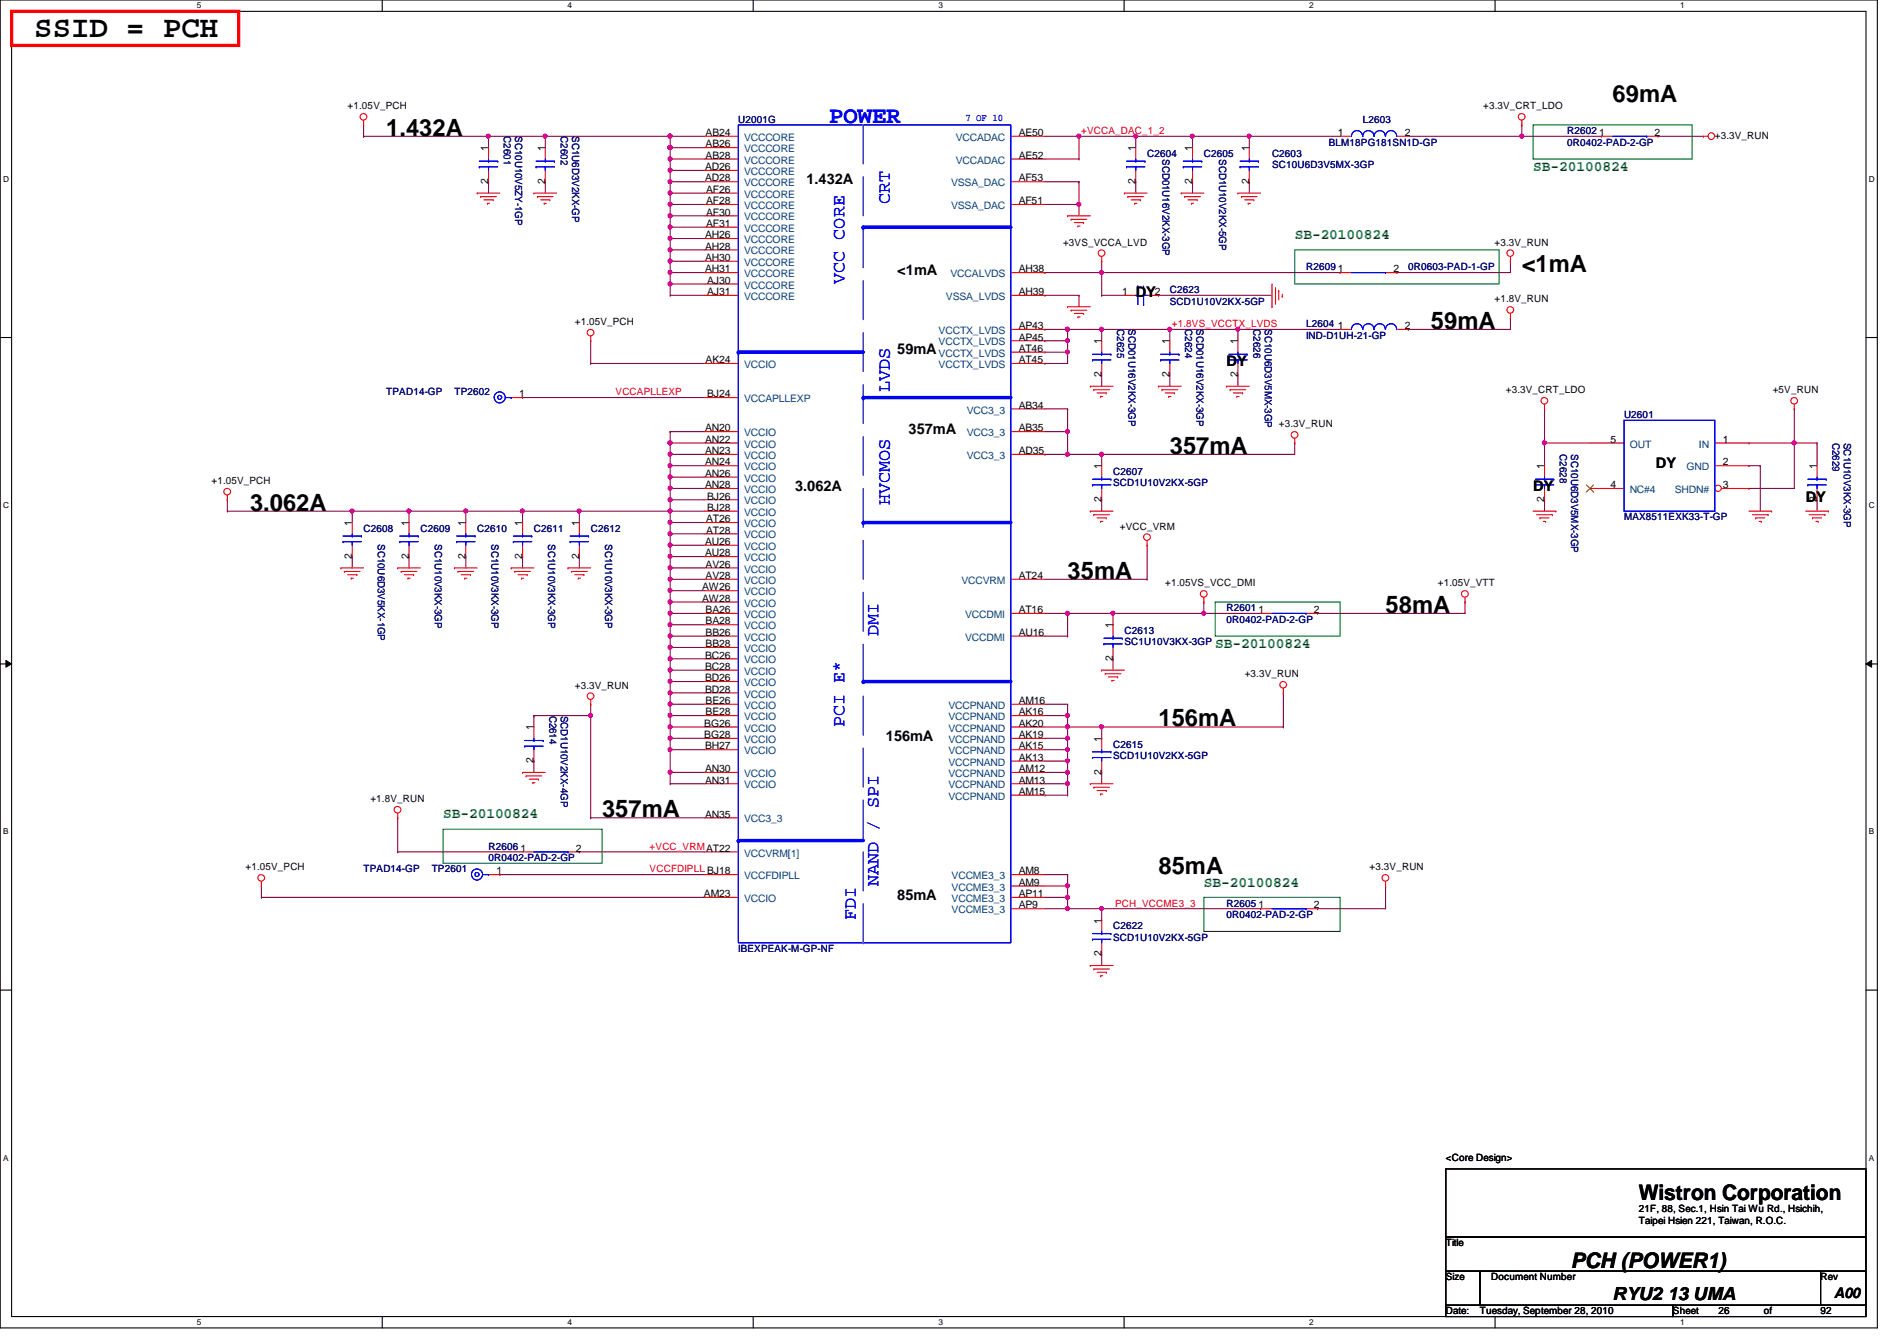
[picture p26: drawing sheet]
<svg xmlns="http://www.w3.org/2000/svg" width="297mm" height="210mm" viewBox="0 0 297 210" stroke-linecap="round" stroke-linejoin="round" font-family="sans-serif">
<defs><g id="words">
<text font-size="4.8" x="5.4" y="5.8">SSID = PCH</text>
<g font-size="3.7">
<text x="252.5" y="15.9">69mA</text>
<text x="60.5" y="21.3">1.432A</text>
<text x="238.3" y="42.6">&lt;1mA</text>
<text x="224.1" y="51.5">59mA</text>
<text x="183.2" y="71">357mA</text>
<text x="39.2" y="79.9">3.062A</text>
<text x="167.2" y="90.6">35mA</text>
<text x="217" y="95.9">58mA</text>
<text x="181.4" y="113.7">156mA</text>
<text x="94.3" y="127.9">357mA</text>
<text x="181.4" y="136.8">85mA</text>
</g>
<text font-size="3.7" fill="#00f" x="129.8" y="19.2">POWER</text>
<g font-size="3.3">
<text x="256.6" y="187.9">Wistron Corporation</text>
<text x="246" y="198.5">PCH (POWER1)</text>
</g>
<g font-size="2.8" fill="#00f">
<text x="139.4" y="32" transform="rotate(-90 139.4 32)">CRT</text>
<text x="132.2" y="44.5" transform="rotate(-90 132.2 44.5)">VCC CORE</text>
<text x="139.4" y="61.3" transform="rotate(-90 139.4 61.3)">LVDS</text>
<text x="139.4" y="79.1" transform="rotate(-90 139.4 79.1)">HVCMOS</text>
<text x="137.6" y="99.6" transform="rotate(-90 137.6 99.6)">DMI</text>
<text x="132.2" y="113.8" transform="rotate(-90 132.2 113.8)">PCI E*</text>
<text x="137.6" y="138.7" transform="rotate(-90 137.6 138.7)">NAND / SPI</text>
<text x="134" y="144" transform="rotate(-90 134 144)">FDI</text>
</g>
<text font-size="2.8" x="252.5" y="203.5">RYU2 13 UMA</text>
<g font-size="2.3">
<text x="126.3" y="28.8">1.432A</text>
<text x="140.5" y="43">&lt;1mA</text>
<text x="177.8" y="46.6">DY</text>
<text x="140.5" y="55.5">59mA</text>
<text x="192.1" y="57.2">DY</text>
<text x="142.3" y="67.9">357mA</text>
<text x="124.5" y="76.8">3.062A</text>
<text x="240.1" y="76.8">DY</text>
<text x="259.3" y="73.2">DY</text>
<text x="282.7" y="78.6">DY</text>
<text x="138.7" y="115.9">156mA</text>
<text x="140.5" y="140.8">85mA</text>
<text x="287.2" y="203.2">A00</text>
</g>
<g font-size="2.3" fill="#008000">
<text x="240.1" y="26.8">SB-20100824</text>
<text x="202.7" y="37.4">SB-20100824</text>
<text x="190.3" y="101.4">SB-20100824</text>
<text x="69.4" y="128.1">SB-20100824</text>
<text x="188.5" y="138.8">SB-20100824</text>
</g>
<g font-size="1.6">
<text x="54.4" y="17.1">+1.05V_PCH</text>
<text x="232.2" y="17.1">+3.3V_CRT_LDO</text>
<text x="76.5" y="23.7" transform="rotate(-90 76.5 23.7)">1</text>
<text x="85.3" y="23.7" transform="rotate(-90 85.3 23.7)">1</text>
<text x="110.5" y="21.3">AB24</text>
<text x="110.5" y="23.1">AB26</text>
<text x="159.5" y="21.3">AE50</text>
<text x="177.8" y="23.7" transform="rotate(-90 177.8 23.7)">1</text>
<text x="186.7" y="23.7" transform="rotate(-90 186.7 23.7)">1</text>
<text x="195.6" y="23.7" transform="rotate(-90 195.6 23.7)">1</text>
<text x="209.5" y="21.3">1</text>
<text x="220" y="21.3">2</text>
<text x="250.4" y="21.3">1</text>
<text x="259.1" y="21.3">2</text>
<text x="268.5" y="21.7">+3.3V_RUN</text>
<text x="76.5" y="28.8" transform="rotate(-90 76.5 28.8)">2</text>
<text x="85.3" y="28.8" transform="rotate(-90 85.3 28.8)">2</text>
<text x="110.4" y="26.6">AD26</text>
<text x="110.4" y="28.4">AD28</text>
<text x="110.5" y="24.8">AB28</text>
<text x="159.5" y="28.4">AF53</text>
<text x="159.5" y="24.8">AE52</text>
<text x="177.8" y="28.8" transform="rotate(-90 177.8 28.8)">2</text>
<text x="186.7" y="28.8" transform="rotate(-90 186.7 28.8)">2</text>
<text x="195.6" y="28.8" transform="rotate(-90 195.6 28.8)">2</text>
<text x="110.6" y="30.2">AF26</text>
<text x="110.6" y="32">AF28</text>
<text x="110.6" y="33.7">AF30</text>
<text x="110.6" y="35.5">AF31</text>
<text x="159.5" y="32">AF51</text>
<text x="110.4" y="37.3">AH26</text>
<text x="110.4" y="39.1">AH28</text>
<text x="110.4" y="40.9">AH30</text>
<text x="166.5" y="38.4">+3VS_VCCA_LVD</text>
<text x="234" y="38.4">+3.3V_RUN</text>
<text x="110.4" y="42.6">AH31</text>
<text x="110.7" y="44.4">AJ30</text>
<text x="110.7" y="46.2">AJ31</text>
<text x="159.5" y="46.2">AH39</text>
<text x="159.5" y="42.6">AH38</text>
<text x="175.7" y="46.2">1</text>
<text x="180.8" y="46.2">2</text>
<text x="209.5" y="42.6">1</text>
<text x="218.2" y="42.6">2</text>
<text x="234" y="47.3">+1.8V_RUN</text>
<text x="90" y="50.9">+1.05V_PCH</text>
<text x="159.5" y="51.5">AP43</text>
<text x="159.5" y="53.3">AP45</text>
<text x="172.5" y="53.9" transform="rotate(-90 172.5 53.9)">1</text>
<text x="183.1" y="53.9" transform="rotate(-90 183.1 53.9)">1</text>
<text x="193.8" y="53.9" transform="rotate(-90 193.8 53.9)">1</text>
<text x="209.5" y="51.5">1</text>
<text x="220" y="51.5">2</text>
<text x="110.5" y="56.9">AK24</text>
<text x="159.5" y="56.9">AT45</text>
<text x="159.5" y="55.1">AT46</text>
<text x="172.5" y="59" transform="rotate(-90 172.5 59)">2</text>
<text x="183.1" y="59" transform="rotate(-90 183.1 59)">2</text>
<text x="193.8" y="59" transform="rotate(-90 193.8 59)">2</text>
<text x="81.3" y="62.2">1</text>
<text x="110.7" y="62.2">BJ24</text>
<text x="159.5" y="64">AB34</text>
<text x="235.8" y="61.6">+3.3V_CRT_LDO</text>
<text x="277.6" y="61.6">+5V_RUN</text>
<text x="110.4" y="71.1">AN23</text>
<text x="110.4" y="67.5">AN20</text>
<text x="110.4" y="69.3">AN22</text>
<text x="159.5" y="67.5">AB35</text>
<text x="159.5" y="71.1">AD35</text>
<text x="200.2" y="66.9">+3.3V_RUN</text>
<text x="252.2" y="69.3">5</text>
<text x="269.7" y="69.3">1</text>
<text x="33.1" y="75.8">+1.05V_PCH</text>
<text x="110.4" y="72.9">AN24</text>
<text x="110.4" y="74.6">AN26</text>
<text x="110.4" y="76.4">AN28</text>
<text x="172.5" y="73.4" transform="rotate(-90 172.5 73.4)">1</text>
<text x="241.8" y="73.4" transform="rotate(-90 241.8 73.4)">1</text>
<text x="252.2" y="76.4">4</text>
<text x="269.7" y="72.9">2</text>
<text x="269.7" y="76.4">3</text>
<text x="284.5" y="73.4" transform="rotate(-90 284.5 73.4)">1</text>
<text x="55.1" y="82.3" transform="rotate(-90 55.1 82.3)">1</text>
<text x="64" y="82.3" transform="rotate(-90 64 82.3)">1</text>
<text x="72.9" y="82.3" transform="rotate(-90 72.9 82.3)">1</text>
<text x="81.8" y="82.3" transform="rotate(-90 81.8 82.3)">1</text>
<text x="90.7" y="82.3" transform="rotate(-90 90.7 82.3)">1</text>
<text x="110.6" y="81.7">AT26</text>
<text x="110.6" y="83.5">AT28</text>
<text x="110.7" y="78.2">BJ26</text>
<text x="110.7" y="80">BJ28</text>
<text x="172.5" y="78.6" transform="rotate(-90 172.5 78.6)">2</text>
<text x="175.3" y="82.9">+VCC_VRM</text>
<text x="241.8" y="78.6" transform="rotate(-90 241.8 78.6)">2</text>
<text x="284.5" y="78.6" transform="rotate(-90 284.5 78.6)">2</text>
<text x="55.1" y="87.5" transform="rotate(-90 55.1 87.5)">2</text>
<text x="64" y="87.5" transform="rotate(-90 64 87.5)">2</text>
<text x="72.9" y="87.5" transform="rotate(-90 72.9 87.5)">2</text>
<text x="81.8" y="87.5" transform="rotate(-90 81.8 87.5)">2</text>
<text x="90.7" y="87.5" transform="rotate(-90 90.7 87.5)">2</text>
<text x="110.4" y="85.3">AU26</text>
<text x="110.4" y="87.1">AU28</text>
<text x="110.5" y="88.9">AV26</text>
<text x="109.9" y="92.4">AW26</text>
<text x="109.9" y="94.2">AW28</text>
<text x="110.5" y="90.6">AV28</text>
<text x="110.5" y="96">BA26</text>
<text x="159.5" y="96">AT16</text>
<text x="159.5" y="90.6">AT24</text>
<text x="182.5" y="91.8">+1.05VS_VCC_DMI</text>
<text x="197.1" y="96">1</text>
<text x="205.7" y="96">2</text>
<text x="225.1" y="91.8">+1.05V_VTT</text>
<text x="110.5" y="97.7">BA28</text>
<text x="110.5" y="99.5">BB26</text>
<text x="110.5" y="101.3">BB28</text>
<text x="159.5" y="99.5">AU16</text>
<text x="174.2" y="98.3" transform="rotate(-90 174.2 98.3)">1</text>
<text x="90" y="107.8">+3.3V_RUN</text>
<text x="110.4" y="103.1">BC26</text>
<text x="110.4" y="104.9">BC28</text>
<text x="110.4" y="106.6">BD26</text>
<text x="174.2" y="103.5" transform="rotate(-90 174.2 103.5)">2</text>
<text x="194.9" y="106">+3.3V_RUN</text>
<text x="110.3" y="113.7">BG26</text>
<text x="110.4" y="108.4">BD28</text>
<text x="110.5" y="110.2">BE26</text>
<text x="110.5" y="112">BE28</text>
<text x="159.5" y="113.7">AK20</text>
<text x="159.5" y="112">AK16</text>
<text x="159.5" y="110.2">AM16</text>
<text x="83.6" y="119.5" transform="rotate(-90 83.6 119.5)">2</text>
<text x="83.6" y="114.3" transform="rotate(-90 83.6 114.3)">1</text>
<text x="110.3" y="115.5">BG28</text>
<text x="110.4" y="117.3">BH27</text>
<text x="159.5" y="115.5">AK19</text>
<text x="159.5" y="119.1">AK13</text>
<text x="159.5" y="117.3">AK15</text>
<text x="172.5" y="116.1" transform="rotate(-90 172.5 116.1)">1</text>
<text x="58" y="125.6">+1.8V_RUN</text>
<text x="110.4" y="120.9">AN30</text>
<text x="110.4" y="122.6">AN31</text>
<text x="159.5" y="120.9">AM12</text>
<text x="159.5" y="122.6">AM13</text>
<text x="159.5" y="124.4">AM15</text>
<text x="172.5" y="121.2" transform="rotate(-90 172.5 121.2)">2</text>
<text x="110.4" y="128">AN35</text>
<text x="38.4" y="136.2">+1.05V_PCH</text>
<text x="77.7" y="136.9">1</text>
<text x="81.5" y="133.3">1</text>
<text x="90.2" y="133.3">2</text>
<text x="159.5" y="136.9">AM8</text>
<text x="214.5" y="136.2">+3.3V_RUN</text>
<text x="110.2" y="140.4">AM23</text>
<text x="159.5" y="138.6">AM9</text>
<text x="159.5" y="140.4">AP11</text>
<text x="159.5" y="142.2">AP9</text>
<text x="197.1" y="142.2">1</text>
<text x="205.7" y="142.2">2</text>
<text x="172.5" y="149.7" transform="rotate(-90 172.5 149.7)">2</text>
<text x="172.5" y="144.6" transform="rotate(-90 172.5 144.6)">1</text>
<text x="226.4" y="181.7">&lt;Core Design&gt;</text>
<text x="256.6" y="189.7">21F, 88, Sec.1, Hsin Tai Wu Rd., Hsichih,</text>
<text x="256.6" y="191.6">Taipei Hsien 221, Taiwan, R.O.C.</text>
<text x="226.4" y="195.1">Title</text>
<text x="226.4" y="200.4">Size</text>
<text x="233.5" y="200.4">Document Number</text>
<text x="285.1" y="200.4">Rev</text>
<text x="226.4" y="205.7">Date:</text>
<text x="231.7" y="205.7">Tuesday, September 28, 2010</text>
<text x="262" y="205.7">Sheet</text>
<text x="269.1" y="205.7">26</text>
<text x="276.2" y="205.7">of</text>
<text x="285.1" y="205.7">92</text>
</g>
<g font-size="1.6" fill="#000080">
<text x="78.9" y="21.3" transform="rotate(90 78.9 21.3)">C2601</text>
<text x="80.7" y="21.3" transform="rotate(90 80.7 21.3)">SC10U10V5ZY-1GP</text>
<text x="87.8" y="21.3" transform="rotate(90 87.8 21.3)">C2602</text>
<text x="89.6" y="21.3" transform="rotate(90 89.6 21.3)">SC1U6D3V2KX-GP</text>
<text x="115.6" y="19.2">U2001G</text>
<text x="208.1" y="22.8">BLM18PG181SN1D-GP</text>
<text x="213.4" y="19.2">L2603</text>
<text x="245.4" y="21">R2602</text>
<text x="245.4" y="22.8">0R0402-PAD-2-GP</text>
<text x="179.6" y="24.6">C2604</text>
<text x="182" y="24.9" transform="rotate(90 182 24.9)">SCD01U16V2KX-3GP</text>
<text x="188.5" y="24.6">C2605</text>
<text x="190.9" y="24.9" transform="rotate(90 190.9 24.9)">SCD1U10V2KX-5GP</text>
<text x="199.2" y="24.6">C2603</text>
<text x="199.2" y="26.3">SC10U6D3V5MX-3GP</text>
<text x="183.2" y="45.9">C2623</text>
<text x="183.2" y="47.7">SCD1U10V2KX-5GP</text>
<text x="204.5" y="42.3">R2609</text>
<text x="220.5" y="42.3">0R0603-PAD-1-GP</text>
<text x="174.9" y="51.6" transform="rotate(90 174.9 51.6)">C2625</text>
<text x="176.7" y="51.6" transform="rotate(90 176.7 51.6)">SCD01U16V2KX-3GP</text>
<text x="185.6" y="51.6" transform="rotate(90 185.6 51.6)">C2624</text>
<text x="187.4" y="51.6" transform="rotate(90 187.4 51.6)">SCD01U16V2KX-3GP</text>
<text x="196.3" y="51.6" transform="rotate(90 196.3 51.6)">C2626</text>
<text x="198" y="51.6" transform="rotate(90 198 51.6)">SC10U6D3V5MX-3GP</text>
<text x="204.5" y="51.2">L2604</text>
<text x="204.5" y="53">IND-D1UH-21-GP</text>
<text x="60.5" y="61.9">TPAD14-GP</text>
<text x="71.2" y="61.9">TP2602</text>
<text x="254.3" y="65.4">U2601</text>
<text x="244.3" y="71.1" transform="rotate(90 244.3 71.1)">C2628</text>
<text x="246" y="71.1" transform="rotate(90 246 71.1)">SC10U6D3V5MX-3GP</text>
<text x="286.9" y="69.3" transform="rotate(90 286.9 69.3)">C2629</text>
<text x="288.7" y="69.3" transform="rotate(90 288.7 69.3)">SC1U10V3KX-3GP</text>
<text x="174.3" y="74.3">C2607</text>
<text x="174.3" y="76.1">SCD1U10V2KX-5GP</text>
<text x="56.9" y="83.2">C2608</text>
<text x="65.8" y="83.2">C2609</text>
<text x="74.7" y="83.2">C2610</text>
<text x="83.6" y="83.2">C2611</text>
<text x="92.5" y="83.2">C2612</text>
<text x="254.3" y="81.4">MAX8511EXK33-T-GP</text>
<text x="59.2" y="85.2" transform="rotate(90 59.2 85.2)">SC10U6D3V5KX-1GP</text>
<text x="68.1" y="85.2" transform="rotate(90 68.1 85.2)">SC1U10V3KX-3GP</text>
<text x="77" y="85.2" transform="rotate(90 77 85.2)">SC1U10V3KX-3GP</text>
<text x="85.8" y="85.2" transform="rotate(90 85.8 85.2)">SC1U10V3KX-3GP</text>
<text x="94.7" y="85.2" transform="rotate(90 94.7 85.2)">SC1U10V3KX-3GP</text>
<text x="192.1" y="95.7">R2601</text>
<text x="176.1" y="99.2">C2613</text>
<text x="176.1" y="101">SC1U10V3KX-3GP</text>
<text x="192.1" y="97.5">0R0402-PAD-2-GP</text>
<text x="86" y="112" transform="rotate(90 86 112)">C2614</text>
<text x="87.8" y="112" transform="rotate(90 87.8 112)">SCD1U10V2KX-4GP</text>
<text x="174.3" y="117">C2615</text>
<text x="174.3" y="118.8">SCD1U10V2KX-5GP</text>
<text x="56.9" y="136.6">TPAD14-GP</text>
<text x="67.6" y="136.6">TP2601</text>
<text x="76.5" y="133">R2606</text>
<text x="76.5" y="134.8">0R0402-PAD-2-GP</text>
<text x="192.1" y="141.9">R2605</text>
<text x="192.1" y="143.7">0R0402-PAD-2-GP</text>
<text x="115.6" y="149">IBEXPEAK-M-GP-NF</text>
<text x="174.3" y="145.5">C2622</text>
<text x="174.3" y="147.2">SCD1U10V2KX-5GP</text>
</g>
<g font-size="1.6" fill="#004080">
<text x="116.5" y="22.1">VCCCORE</text>
<text x="116.5" y="23.8">VCCCORE</text>
<text x="149.6" y="22.1">VCCADAC</text>
<text x="116.5" y="25.6">VCCCORE</text>
<text x="116.5" y="27.4">VCCCORE</text>
<text x="116.5" y="29.2">VCCCORE</text>
<text x="148.9" y="29.2">VSSA_DAC</text>
<text x="149.6" y="25.6">VCCADAC</text>
<text x="116.5" y="30.9">VCCCORE</text>
<text x="116.5" y="32.7">VCCCORE</text>
<text x="116.5" y="34.5">VCCCORE</text>
<text x="148.9" y="32.7">VSSA_DAC</text>
<text x="116.5" y="36.3">VCCCORE</text>
<text x="116.5" y="38.1">VCCCORE</text>
<text x="116.5" y="39.8">VCCCORE</text>
<text x="116.5" y="41.6">VCCCORE</text>
<text x="116.5" y="43.4">VCCCORE</text>
<text x="116.5" y="45.2">VCCCORE</text>
<text x="116.5" y="46.9">VCCCORE</text>
<text x="148.1" y="46.9">VSSA_LVDS</text>
<text x="148.8" y="43.4">VCCALVDS</text>
<text x="147" y="52.3">VCCTX_LVDS</text>
<text x="116.5" y="57.6">VCCIO</text>
<text x="147" y="54.1">VCCTX_LVDS</text>
<text x="147" y="57.6">VCCTX_LVDS</text>
<text x="147" y="55.8">VCCTX_LVDS</text>
<text x="116.5" y="62.9">VCCAPLLEXP</text>
<text x="151.4" y="64.7">VCC3_3</text>
<text x="116.5" y="71.8">VCCIO</text>
<text x="116.5" y="68.3">VCCIO</text>
<text x="116.5" y="70.1">VCCIO</text>
<text x="151.4" y="68.3">VCC3_3</text>
<text x="151.4" y="71.8">VCC3_3</text>
<text x="255.2" y="70.1">OUT</text>
<text x="266" y="70.1">IN</text>
<text x="116.5" y="73.6">VCCIO</text>
<text x="116.5" y="75.4">VCCIO</text>
<text x="116.5" y="77.2">VCCIO</text>
<text x="255.2" y="77.2">NC#4</text>
<text x="262.3" y="77.2">SHDN#</text>
<text x="264.1" y="73.6">GND</text>
<text x="116.5" y="82.5">VCCIO</text>
<text x="116.5" y="79">VCCIO</text>
<text x="116.5" y="80.7">VCCIO</text>
<text x="116.5" y="84.3">VCCIO</text>
<text x="116.5" y="86.1">VCCIO</text>
<text x="116.5" y="87.8">VCCIO</text>
<text x="116.5" y="89.6">VCCIO</text>
<text x="116.5" y="91.4">VCCIO</text>
<text x="116.5" y="93.2">VCCIO</text>
<text x="116.5" y="95">VCCIO</text>
<text x="150.5" y="91.4">VCCVRM</text>
<text x="116.5" y="96.7">VCCIO</text>
<text x="116.5" y="98.5">VCCIO</text>
<text x="116.5" y="100.3">VCCIO</text>
<text x="151.1" y="96.7">VCCDMI</text>
<text x="151.1" y="100.3">VCCDMI</text>
<text x="116.5" y="102.1">VCCIO</text>
<text x="116.5" y="103.8">VCCIO</text>
<text x="116.5" y="105.6">VCCIO</text>
<text x="116.5" y="107.4">VCCIO</text>
<text x="116.5" y="109.2">VCCIO</text>
<text x="116.5" y="111">VCCIO</text>
<text x="116.5" y="112.7">VCCIO</text>
<text x="148.5" y="112.7">VCCPNAND</text>
<text x="148.5" y="111">VCCPNAND</text>
<text x="116.5" y="114.5">VCCIO</text>
<text x="116.5" y="116.3">VCCIO</text>
<text x="116.5" y="118.1">VCCIO</text>
<text x="148.5" y="116.3">VCCPNAND</text>
<text x="148.5" y="114.5">VCCPNAND</text>
<text x="148.5" y="119.8">VCCPNAND</text>
<text x="148.5" y="118.1">VCCPNAND</text>
<text x="116.5" y="121.6">VCCIO</text>
<text x="116.5" y="123.4">VCCIO</text>
<text x="148.5" y="121.6">VCCPNAND</text>
<text x="148.5" y="123.4">VCCPNAND</text>
<text x="148.5" y="125.2">VCCPNAND</text>
<text x="116.5" y="128.7">VCC3_3</text>
<text x="116.5" y="134.1">VCCVRM[1]</text>
<text x="116.5" y="137.6">VCCFDIPLL</text>
<text x="149" y="137.6">VCCME3_3</text>
<text x="116.5" y="141.2">VCCIO</text>
<text x="149" y="139.4">VCCME3_3</text>
<text x="149" y="141.2">VCCME3_3</text>
<text x="149" y="143">VCCME3_3</text>
</g>
<text font-size="1.6" fill="#00f" x="151.2" y="19">7 OF 10</text>
<g font-size="1.6" fill="#f00">
<text x="169.3" y="21">+VCCA_DAC_1_2</text>
<text x="183.5" y="51.2">+1.8VS_VCCTX_LVDS</text>
<text x="96.4" y="61.9">VCCAPLLEXP</text>
<text x="101.7" y="133">+VCC_VRMAT22</text>
<text x="101.7" y="136.6">VCCFDIPLL BJ18</text>
<text x="174.6" y="141.9">PCH_VCCME3_3</text>
</g>
<g font-size="1.3">
<text x="30.8" y="1.3">5</text>
<text x="88.9" y="1.3">4</text>
<text x="146.9" y="1.3">3</text>
<text x="205" y="1.3">2</text>
<text x="263.1" y="1.3">1</text>
<text x=".5" y="28.4">D</text>
<text x="292.6" y="28.4">D</text>
<text x=".5" y="79.5">C</text>
<text x="292.6" y="79.5">C</text>
<text x=".5" y="130.6">B</text>
<text x="292.6" y="130.6">B</text>
<text x=".5" y="181.7">A</text>
<text x="292.6" y="181.7">A</text>
<text x="30.8" y="207.4">5</text>
<text x="88.9" y="207.4">4</text>
<text x="146.9" y="207.4">3</text>
<text x="205" y="207.4">2</text>
<text x="263.1" y="207.4">1</text>
</g>
</g></defs>
<path d="M0 0h294v207.9h-294zM1.8 1.8h290.4v204.3h-290.4z" fill="none" stroke="#000" stroke-width=".17"/>
<g fill="#fff">
<path d="M30.8 .2h.7v1.4h-.7z"/>
<path d="M30.8 206.2h.7v1.4h-.7z"/>
</g>
<path d="M59.9 0v1.8M59.9 206.1v1.8" fill="none" stroke="#000" stroke-width=".17"/>
<g fill="#fff">
<path d="M88.9 .2h.6v1.4h-.6z"/>
<path d="M88.9 206.2h.6v1.4h-.6z"/>
</g>
<path d="M117.9 0v1.8M117.9 206.1v1.8" fill="none" stroke="#000" stroke-width=".17"/>
<g fill="#fff">
<path d="M146.9 .2h.7v1.4h-.7z"/>
<path d="M146.9 206.2h.7v1.4h-.7z"/>
</g>
<path d="M176 0v1.8M176 206.1v1.8" fill="none" stroke="#000" stroke-width=".17"/>
<g fill="#fff">
<path d="M205 .2h.7v1.4h-.7z"/>
<path d="M205 206.2h.7v1.4h-.7z"/>
</g>
<path d="M234.1 0v1.8M234.1 206.1v1.8" fill="none" stroke="#000" stroke-width=".17"/>
<g fill="#fff">
<path d="M263.1 .2h.7v1.4h-.7z"/>
<path d="M263.1 206.2h.7v1.4h-.7z"/>
<path d="M.5 27.3h.9v1.4h-.9z"/>
<path d="M292.6 27.3h.9v1.4h-.9z"/>
<path d="M.5 78.4h.9v1.4h-.9z"/>
<path d="M292.6 78.4h.9v1.4h-.9z"/>
</g>
<path d="M0 52.8h1.8M292.2 52.8h1.8" fill="none" stroke="#000" stroke-width=".17"/>
<g fill="#fff">
<path d="M.5 129.5h.8v1.4h-.8z"/>
<path d="M292.6 129.5h.9v1.4h-.9z"/>
</g>
<path d="M0 103.9h1.8M292.2 103.9h1.8" fill="none" stroke="#000" stroke-width=".17"/>
<path d="M.9 103.4l.9 .5-.9 .5zM292.2 103.9l.9-.5v1z" fill="#000"/>
<path d="M.9 103.4l.9 .5-.9 .5zM292.2 103.9l.9-.5v1z" fill="none" stroke="#000" stroke-width=".16"/>
<g fill="#fff">
<path d="M.5 180.5h.8v1.4h-.8z"/>
<path d="M292.6 180.5h.9v1.4h-.9z"/>
</g>
<path d="M0 155h1.8M292.2 155h1.8" fill="none" stroke="#000" stroke-width=".17"/>
<path d="M104.9 21.3h.1M104.9 21.3h5.4" fill="none" stroke="#800040" stroke-width=".17"/>
<circle cx="104.9" cy="21.3" r=".32" fill="#f0f"/>
<circle cx="104.9" cy="21.3" r=".32" fill="none" stroke="#f0f" stroke-width=".17"/>
<path d="M85.4 21.3h.1M85.4 28.4h.1M85.4 21.3v1.8M85.4 28.4v1.8M104.9 21.3h.1M104.9 21.3v1.8" fill="none" stroke="#800040" stroke-width=".17"/>
<circle cx="104.9" cy="23.1" r=".32" fill="#f0f"/>
<circle cx="104.9" cy="23.1" r=".32" fill="none" stroke="#f0f" stroke-width=".17"/>
<path d="M104.9 46.2h.1M104.9 44.4h.1M104.9 46.2h5.4M104.9 44.4h5.4" fill="none" stroke="#800040" stroke-width=".17"/>
<circle cx="104.9" cy="44.4" r=".32" fill="#f0f"/>
<circle cx="104.9" cy="44.4" r=".32" fill="none" stroke="#f0f" stroke-width=".17"/>
<path d="M104.9 44.4h.1M104.9 42.7h.1M104.9 40.9h.1M104.9 40.9v1.8M104.9 44.4v1.8M104.9 42.7h5.4M104.9 40.9h5.4" fill="none" stroke="#800040" stroke-width=".17"/>
<circle cx="104.9" cy="40.9" r=".32" fill="#f0f"/>
<circle cx="104.9" cy="40.9" r=".32" fill="none" stroke="#f0f" stroke-width=".17"/>
<path d="M104.9 39.1h.1M104.9 39.1h5.4M104.9 39.1v1.8" fill="none" stroke="#800040" stroke-width=".17"/>
<circle cx="104.9" cy="39.1" r=".32" fill="#f0f"/>
<circle cx="104.9" cy="39.1" r=".32" fill="none" stroke="#f0f" stroke-width=".17"/>
<path d="M104.9 37.3h.1M104.9 37.3h5.4M104.9 37.3v1.8" fill="none" stroke="#800040" stroke-width=".17"/>
<circle cx="104.9" cy="37.3" r=".32" fill="#f0f"/>
<circle cx="104.9" cy="37.3" r=".32" fill="none" stroke="#f0f" stroke-width=".17"/>
<path d="M104.9 35.6h.1M104.9 35.6h5.4M104.9 35.6v1.7" fill="none" stroke="#800040" stroke-width=".17"/>
<circle cx="104.9" cy="35.5" r=".32" fill="#f0f"/>
<circle cx="104.9" cy="35.5" r=".32" fill="none" stroke="#f0f" stroke-width=".17"/>
<path d="M104.9 33.8h.1M104.9 33.8h5.4M104.9 33.8v1.8" fill="none" stroke="#800040" stroke-width=".17"/>
<circle cx="104.9" cy="33.8" r=".32" fill="#f0f"/>
<circle cx="104.9" cy="33.8" r=".32" fill="none" stroke="#f0f" stroke-width=".17"/>
<path d="M104.9 32h.1M104.9 32h5.4M104.9 32v1.8" fill="none" stroke="#800040" stroke-width=".17"/>
<circle cx="104.9" cy="32" r=".32" fill="#f0f"/>
<circle cx="104.9" cy="32" r=".32" fill="none" stroke="#f0f" stroke-width=".17"/>
<path d="M104.9 30.2h.1M104.9 30.2h5.4M104.9 30.2v1.8" fill="none" stroke="#800040" stroke-width=".17"/>
<circle cx="104.9" cy="30.2" r=".32" fill="#f0f"/>
<circle cx="104.9" cy="30.2" r=".32" fill="none" stroke="#f0f" stroke-width=".17"/>
<path d="M104.9 28.4h.1M104.9 28.4h5.4M104.9 28.4v1.8" fill="none" stroke="#800040" stroke-width=".17"/>
<circle cx="104.9" cy="28.4" r=".32" fill="#f0f"/>
<circle cx="104.9" cy="28.4" r=".32" fill="none" stroke="#f0f" stroke-width=".17"/>
<path d="M104.9 26.7h.1M104.9 26.7h5.4M104.9 26.7v1.7" fill="none" stroke="#800040" stroke-width=".17"/>
<circle cx="104.9" cy="26.6" r=".32" fill="#f0f"/>
<circle cx="104.9" cy="26.6" r=".32" fill="none" stroke="#f0f" stroke-width=".17"/>
<path d="M104.9 24.9h.1M104.9 24.9h5.4M104.9 24.9v1.8" fill="none" stroke="#800040" stroke-width=".17"/>
<circle cx="104.9" cy="24.9" r=".32" fill="#f0f"/>
<circle cx="104.9" cy="24.9" r=".32" fill="none" stroke="#f0f" stroke-width=".17"/>
<path d="M104.9 23.1h.1M104.9 23.1h5.4" fill="none" stroke="#800040" stroke-width=".17"/>
<circle cx="104.9" cy="23.1" r=".32" fill="#f0f"/>
<circle cx="104.9" cy="23.1" r=".32" fill="none" stroke="#f0f" stroke-width=".17"/>
<path d="M104.9 23.1h.1M104.9 23.1v1.8" fill="none" stroke="#800040" stroke-width=".17"/>
<circle cx="104.9" cy="23.1" r=".32" fill="#f0f"/>
<circle cx="104.9" cy="23.1" r=".32" fill="none" stroke="#f0f" stroke-width=".17"/>
<path d="M85.4 21.3h.1M85.4 21.3h19.5" fill="none" stroke="#800040" stroke-width=".17"/>
<circle cx="104.9" cy="21.3" r=".32" fill="#f0f"/>
<circle cx="104.9" cy="21.3" r=".32" fill="none" stroke="#f0f" stroke-width=".17"/>
<circle cx="85.4" cy="21.3" r=".32" fill="#f0f"/>
<circle cx="85.4" cy="21.3" r=".32" fill="none" stroke="#f0f" stroke-width=".17"/>
<path d="M104.9 67.6h.1M104.9 67.6h5.4M104.9 67.6v1.7" fill="none" stroke="#800040" stroke-width=".17"/>
<circle cx="104.9" cy="69.3" r=".32" fill="#f0f"/>
<circle cx="104.9" cy="69.3" r=".32" fill="none" stroke="#f0f" stroke-width=".17"/>
<path d="M90.7 80h.1M90.7 80h14.2M104.9 122.7h.1M104.9 122.7h5.4" fill="none" stroke="#800040" stroke-width=".17"/>
<circle cx="90.7" cy="80" r=".32" fill="#f0f"/>
<circle cx="90.7" cy="80" r=".32" fill="none" stroke="#f0f" stroke-width=".17"/>
<path d="M35.6 80h.1M35.6 80h28.4M55.2 87.1h.1M55.2 80h.1M55.2 80v1.8M55.2 87.1v1.8M64 87.1h.1M64 80h.1M64 80v1.8M64 87.1v1.8" fill="none" stroke="#800040" stroke-width=".17"/>
<circle cx="55.1" cy="80" r=".32" fill="#f0f"/>
<circle cx="55.1" cy="80" r=".32" fill="none" stroke="#f0f" stroke-width=".17"/>
<path d="M64 80h.1M64 80h8.9M72.9 87.1h.1M72.9 80h.1M72.9 80v1.8M72.9 87.1v1.8M81.8 87.1h.1M81.8 87.1v1.8M90.7 87.1h.1M90.7 87.1v1.8" fill="none" stroke="#800040" stroke-width=".17"/>
<circle cx="64" cy="80" r=".32" fill="#f0f"/>
<circle cx="64" cy="80" r=".32" fill="none" stroke="#f0f" stroke-width=".17"/>
<path d="M72.9 80h.1M72.9 80h8.9M81.8 80h.1M81.8 80v1.8" fill="none" stroke="#800040" stroke-width=".17"/>
<circle cx="72.9" cy="80" r=".32" fill="#f0f"/>
<circle cx="72.9" cy="80" r=".32" fill="none" stroke="#f0f" stroke-width=".17"/>
<path d="M81.8 80h.1M81.8 80h8.9M90.7 80h.1M90.7 80v1.8" fill="none" stroke="#800040" stroke-width=".17"/>
<circle cx="81.8" cy="80" r=".32" fill="#f0f"/>
<circle cx="81.8" cy="80" r=".32" fill="none" stroke="#f0f" stroke-width=".17"/>
<path d="M104.9 69.3h.1M104.9 69.3h5.4M104.9 69.3v1.8" fill="none" stroke="#800040" stroke-width=".17"/>
<circle cx="104.9" cy="69.3" r=".32" fill="#f0f"/>
<circle cx="104.9" cy="69.3" r=".32" fill="none" stroke="#f0f" stroke-width=".17"/>
<path d="M104.9 71.1h.1M104.9 71.1h5.4M104.9 71.1v1.8" fill="none" stroke="#800040" stroke-width=".17"/>
<circle cx="104.9" cy="71.1" r=".32" fill="#f0f"/>
<circle cx="104.9" cy="71.1" r=".32" fill="none" stroke="#f0f" stroke-width=".17"/>
<path d="M104.9 72.9h.1M104.9 72.9h5.4M104.9 72.9v1.8" fill="none" stroke="#800040" stroke-width=".17"/>
<circle cx="104.9" cy="72.9" r=".32" fill="#f0f"/>
<circle cx="104.9" cy="72.9" r=".32" fill="none" stroke="#f0f" stroke-width=".17"/>
<path d="M104.9 74.7h.1M104.9 74.7h5.4M104.9 74.7v1.8" fill="none" stroke="#800040" stroke-width=".17"/>
<circle cx="104.9" cy="74.6" r=".32" fill="#f0f"/>
<circle cx="104.9" cy="74.6" r=".32" fill="none" stroke="#f0f" stroke-width=".17"/>
<path d="M104.9 76.5h.1M104.9 76.5h5.4M104.9 76.5v1.7" fill="none" stroke="#800040" stroke-width=".17"/>
<circle cx="104.9" cy="76.4" r=".32" fill="#f0f"/>
<circle cx="104.9" cy="76.4" r=".32" fill="none" stroke="#f0f" stroke-width=".17"/>
<path d="M104.9 78.2h.1M104.9 78.2h5.4M104.9 78.2v1.8" fill="none" stroke="#800040" stroke-width=".17"/>
<circle cx="104.9" cy="78.2" r=".32" fill="#f0f"/>
<circle cx="104.9" cy="78.2" r=".32" fill="none" stroke="#f0f" stroke-width=".17"/>
<path d="M104.9 80h.1M104.9 80h5.4M104.9 80v1.8" fill="none" stroke="#800040" stroke-width=".17"/>
<circle cx="104.9" cy="80" r=".32" fill="#f0f"/>
<circle cx="104.9" cy="80" r=".32" fill="none" stroke="#f0f" stroke-width=".17"/>
<path d="M104.9 81.8h.1M104.9 81.8h5.4M104.9 81.8v1.8" fill="none" stroke="#800040" stroke-width=".17"/>
<circle cx="104.9" cy="81.8" r=".32" fill="#f0f"/>
<circle cx="104.9" cy="81.8" r=".32" fill="none" stroke="#f0f" stroke-width=".17"/>
<path d="M104.9 83.6h.1M104.9 83.6h5.4M104.9 83.6v1.7" fill="none" stroke="#800040" stroke-width=".17"/>
<circle cx="104.9" cy="83.5" r=".32" fill="#f0f"/>
<circle cx="104.9" cy="83.5" r=".32" fill="none" stroke="#f0f" stroke-width=".17"/>
<path d="M104.9 85.3h.1M104.9 85.3h5.4M104.9 85.3v1.8" fill="none" stroke="#800040" stroke-width=".17"/>
<circle cx="104.9" cy="85.3" r=".32" fill="#f0f"/>
<circle cx="104.9" cy="85.3" r=".32" fill="none" stroke="#f0f" stroke-width=".17"/>
<path d="M104.9 87.1h.1M104.9 87.1h5.4M104.9 87.1v1.8" fill="none" stroke="#800040" stroke-width=".17"/>
<circle cx="104.9" cy="87.1" r=".32" fill="#f0f"/>
<circle cx="104.9" cy="87.1" r=".32" fill="none" stroke="#f0f" stroke-width=".17"/>
<path d="M104.9 88.9h.1M104.9 88.9h5.4M104.9 88.9v1.8" fill="none" stroke="#800040" stroke-width=".17"/>
<circle cx="104.9" cy="88.9" r=".32" fill="#f0f"/>
<circle cx="104.9" cy="88.9" r=".32" fill="none" stroke="#f0f" stroke-width=".17"/>
<path d="M104.9 90.7h.1M104.9 90.7h5.4M104.9 90.7v1.8" fill="none" stroke="#800040" stroke-width=".17"/>
<circle cx="104.9" cy="90.7" r=".32" fill="#f0f"/>
<circle cx="104.9" cy="90.7" r=".32" fill="none" stroke="#f0f" stroke-width=".17"/>
<path d="M104.9 92.5h.1M104.9 92.5h5.4M104.9 92.5v1.7" fill="none" stroke="#800040" stroke-width=".17"/>
<circle cx="104.9" cy="92.4" r=".32" fill="#f0f"/>
<circle cx="104.9" cy="92.4" r=".32" fill="none" stroke="#f0f" stroke-width=".17"/>
<path d="M104.9 94.2h.1M104.9 94.2h5.4M104.9 94.2v1.8" fill="none" stroke="#800040" stroke-width=".17"/>
<circle cx="104.9" cy="94.2" r=".32" fill="#f0f"/>
<circle cx="104.9" cy="94.2" r=".32" fill="none" stroke="#f0f" stroke-width=".17"/>
<path d="M104.9 96h.1M104.9 96h5.4M104.9 96v1.8" fill="none" stroke="#800040" stroke-width=".17"/>
<circle cx="104.9" cy="96" r=".32" fill="#f0f"/>
<circle cx="104.9" cy="96" r=".32" fill="none" stroke="#f0f" stroke-width=".17"/>
<path d="M104.9 97.8h.1M104.9 97.8h5.4M104.9 97.8v1.8" fill="none" stroke="#800040" stroke-width=".17"/>
<circle cx="104.9" cy="97.8" r=".32" fill="#f0f"/>
<circle cx="104.9" cy="97.8" r=".32" fill="none" stroke="#f0f" stroke-width=".17"/>
<path d="M104.9 99.6h.1M104.9 99.6h5.4M104.9 99.6v1.7" fill="none" stroke="#800040" stroke-width=".17"/>
<circle cx="104.9" cy="99.5" r=".32" fill="#f0f"/>
<circle cx="104.9" cy="99.5" r=".32" fill="none" stroke="#f0f" stroke-width=".17"/>
<path d="M104.9 101.3h.1M104.9 101.3h5.4M104.9 101.3v1.8" fill="none" stroke="#800040" stroke-width=".17"/>
<circle cx="104.9" cy="101.3" r=".32" fill="#f0f"/>
<circle cx="104.9" cy="101.3" r=".32" fill="none" stroke="#f0f" stroke-width=".17"/>
<path d="M104.9 103.1h.1M104.9 103.1h5.4M104.9 103.1v1.8" fill="none" stroke="#800040" stroke-width=".17"/>
<circle cx="104.9" cy="103.1" r=".32" fill="#f0f"/>
<circle cx="104.9" cy="103.1" r=".32" fill="none" stroke="#f0f" stroke-width=".17"/>
<path d="M104.9 104.9h.1M104.9 104.9h5.4M104.9 104.9v1.8" fill="none" stroke="#800040" stroke-width=".17"/>
<circle cx="104.9" cy="104.9" r=".32" fill="#f0f"/>
<circle cx="104.9" cy="104.9" r=".32" fill="none" stroke="#f0f" stroke-width=".17"/>
<path d="M104.9 106.7h.1M104.9 106.7h5.4M104.9 106.7v1.8" fill="none" stroke="#800040" stroke-width=".17"/>
<circle cx="104.9" cy="106.7" r=".32" fill="#f0f"/>
<circle cx="104.9" cy="106.7" r=".32" fill="none" stroke="#f0f" stroke-width=".17"/>
<path d="M104.9 108.5h.1M104.9 108.5h5.4M104.9 108.5v1.7" fill="none" stroke="#800040" stroke-width=".17"/>
<circle cx="104.9" cy="108.4" r=".32" fill="#f0f"/>
<circle cx="104.9" cy="108.4" r=".32" fill="none" stroke="#f0f" stroke-width=".17"/>
<path d="M104.9 110.2h.1M104.9 110.2h5.4M104.9 110.2v1.8" fill="none" stroke="#800040" stroke-width=".17"/>
<circle cx="104.9" cy="110.2" r=".32" fill="#f0f"/>
<circle cx="104.9" cy="110.2" r=".32" fill="none" stroke="#f0f" stroke-width=".17"/>
<path d="M104.9 112h.1M104.9 112h5.4M104.9 112v1.8" fill="none" stroke="#800040" stroke-width=".17"/>
<circle cx="104.9" cy="112" r=".32" fill="#f0f"/>
<circle cx="104.9" cy="112" r=".32" fill="none" stroke="#f0f" stroke-width=".17"/>
<path d="M104.9 113.8h.1M104.9 113.8h5.4M104.9 113.8v1.8" fill="none" stroke="#800040" stroke-width=".17"/>
<circle cx="104.9" cy="113.8" r=".32" fill="#f0f"/>
<circle cx="104.9" cy="113.8" r=".32" fill="none" stroke="#f0f" stroke-width=".17"/>
<path d="M104.9 115.6h.1M104.9 115.6h5.4M104.9 115.6v1.7" fill="none" stroke="#800040" stroke-width=".17"/>
<circle cx="104.9" cy="115.5" r=".32" fill="#f0f"/>
<circle cx="104.9" cy="115.5" r=".32" fill="none" stroke="#f0f" stroke-width=".17"/>
<path d="M104.9 117.3h.1M104.9 117.3h5.4M104.9 120.9h.1M104.9 120.9v1.8" fill="none" stroke="#800040" stroke-width=".17"/>
<circle cx="104.9" cy="120.9" r=".32" fill="#f0f"/>
<circle cx="104.9" cy="120.9" r=".32" fill="none" stroke="#f0f" stroke-width=".17"/>
<path d="M92.5 112h.1M92.5 112v16M92.5 128h.1M92.5 128h17.8M104.9 120.9h.1M104.9 120.9h5.4" fill="none" stroke="#800040" stroke-width=".17"/>
<circle cx="92.5" cy="112" r=".32" fill="#f0f"/>
<circle cx="92.5" cy="112" r=".32" fill="none" stroke="#f0f" stroke-width=".17"/>
<path d="M104.9 117.3h.1M104.9 117.3v3.6" fill="none" stroke="#800040" stroke-width=".17"/>
<circle cx="104.9" cy="117.3" r=".32" fill="#f0f"/>
<circle cx="104.9" cy="117.3" r=".32" fill="none" stroke="#f0f" stroke-width=".17"/>
<path d="M104.9 42.7h.1M104.9 42.7v1.7" fill="none" stroke="#800040" stroke-width=".17"/>
<circle cx="104.9" cy="42.6" r=".32" fill="#f0f"/>
<circle cx="104.9" cy="42.6" r=".32" fill="none" stroke="#f0f" stroke-width=".17"/>
<path d="M76.5 21.3h.1M76.5 21.3h8.9M92.5 56.9h.1M92.5 56.9h17.8M62.3 128h.1M62.3 128v5.3M90.7 133.3h.1M90.7 133.3h19.6" fill="none" stroke="#800040" stroke-width=".17"/>
<circle cx="76.5" cy="21.3" r=".32" fill="#f0f"/>
<circle cx="76.5" cy="21.3" r=".32" fill="none" stroke="#f0f" stroke-width=".17"/>
<path d="M163.6 28.4h5.3M163.6 32h5.3M168.9 28.4h.1M168.9 32h.1M168.9 28.4v3.6" fill="none" stroke="#800040" stroke-width=".17"/>
<circle cx="168.9" cy="32" r=".32" fill="#f0f"/>
<circle cx="168.9" cy="32" r=".32" fill="none" stroke="#f0f" stroke-width=".17"/>
<path d="M163.6 21.3h5.3M168.9 32h.1M168.9 21.3h.1M168.9 32v1.8" fill="none" stroke="#800040" stroke-width=".17"/>
<circle cx="168.9" cy="21.3" r=".32" fill="#f0f"/>
<circle cx="168.9" cy="21.3" r=".32" fill="none" stroke="#f0f" stroke-width=".17"/>
<path d="M163.6 24.9h5.3M168.9 24.9h.1M168.9 21.3h.1M168.9 21.3v3.6M163.6 71.1h.1M163.6 64h3.6M163.6 71.1h3.6M167.2 64h.1M167.2 67.6h.1M167.2 64v3.6" fill="none" stroke="#800040" stroke-width=".17"/>
<circle cx="167.1" cy="71.1" r=".32" fill="#f0f"/>
<circle cx="167.1" cy="71.1" r=".32" fill="none" stroke="#f0f" stroke-width=".17"/>
<path d="M172.5 71.1h.1M172.5 71.1h30.2" fill="none" stroke="#800040" stroke-width=".17"/>
<circle cx="172.5" cy="71.1" r=".32" fill="#f0f"/>
<circle cx="172.5" cy="71.1" r=".32" fill="none" stroke="#f0f" stroke-width=".17"/>
<g fill="none" stroke="#800040" stroke-width=".17">
<path d="M167.2 71.1h.1M167.2 71.1h5.3M172.5 78.2h.1M172.5 71.1h.1M172.5 71.1v1.8M172.5 78.2v1.8M163.6 90.7h16M163.6 96h3.6M167.2 96h.1M179.6 90.7h.1M206.3 96h.1M229.4 94.2h.1"/>
<path d="M229.4 94.2v1.8h-23.1"/>
</g>
<circle cx="167.1" cy="96" r=".32" fill="#f0f"/>
<circle cx="167.1" cy="96" r=".32" fill="none" stroke="#f0f" stroke-width=".17"/>
<path d="M174.3 96h.1M174.3 96h14.2" fill="none" stroke="#800040" stroke-width=".17"/>
<circle cx="188.5" cy="96" r=".32" fill="#f0f"/>
<circle cx="188.5" cy="96" r=".32" fill="none" stroke="#f0f" stroke-width=".17"/>
<circle cx="174.3" cy="96" r=".32" fill="#f0f"/>
<circle cx="174.3" cy="96" r=".32" fill="none" stroke="#f0f" stroke-width=".17"/>
<path d="M163.6 110.2h3.6M167.2 110.2h.1M167.2 113.8h.1M167.2 113.8h33.8M172.5 115.6h.1M172.5 113.8v1.8M201 113.8h.1M163.6 124.5h.1M163.6 124.5h3.6M172.5 120.9h.1M172.5 120.9v1.8" fill="none" stroke="#800040" stroke-width=".17"/>
<circle cx="172.5" cy="113.8" r=".32" fill="#f0f"/>
<circle cx="172.5" cy="113.8" r=".32" fill="none" stroke="#f0f" stroke-width=".17"/>
<path d="M163.6 122.7h3.6M167.2 122.7h.1" fill="none" stroke="#800040" stroke-width=".17"/>
<circle cx="167.1" cy="122.7" r=".32" fill="#f0f"/>
<circle cx="167.1" cy="122.7" r=".32" fill="none" stroke="#f0f" stroke-width=".17"/>
<path d="M163.6 119.1h3.6M167.2 119.1h.1M163.6 120.9h3.6M167.2 124.5h.1M167.2 120.9h.1M167.2 122.7h.1M167.2 120.9v3.6" fill="none" stroke="#800040" stroke-width=".17"/>
<circle cx="167.1" cy="119.1" r=".32" fill="#f0f"/>
<circle cx="167.1" cy="119.1" r=".32" fill="none" stroke="#f0f" stroke-width=".17"/>
<path d="M167.2 119.1v1.8M167.2 120.9h.1" fill="none" stroke="#800040" stroke-width=".17"/>
<circle cx="167.1" cy="120.9" r=".32" fill="#f0f"/>
<circle cx="167.1" cy="120.9" r=".32" fill="none" stroke="#f0f" stroke-width=".17"/>
<path d="M163.6 117.3h3.6M163.6 115.6h3.6M167.2 117.3h.1M167.2 119.1h.1M167.2 115.6h.1M167.2 117.3v1.8" fill="none" stroke="#800040" stroke-width=".17"/>
<circle cx="167.1" cy="115.5" r=".32" fill="#f0f"/>
<circle cx="167.1" cy="115.5" r=".32" fill="none" stroke="#f0f" stroke-width=".17"/>
<path d="M167.2 117.3h.1M167.2 115.6v1.7" fill="none" stroke="#800040" stroke-width=".17"/>
<circle cx="167.1" cy="117.3" r=".32" fill="#f0f"/>
<circle cx="167.1" cy="117.3" r=".32" fill="none" stroke="#f0f" stroke-width=".17"/>
<path d="M163.6 113.8h3.6M167.2 113.8h.1" fill="none" stroke="#800040" stroke-width=".17"/>
<circle cx="167.1" cy="113.8" r=".32" fill="#f0f"/>
<circle cx="167.1" cy="113.8" r=".32" fill="none" stroke="#f0f" stroke-width=".17"/>
<path d="M163.6 112h3.6M167.2 115.6h.1M167.2 112h.1M167.2 113.8v1.8" fill="none" stroke="#800040" stroke-width=".17"/>
<circle cx="167.1" cy="112" r=".32" fill="#f0f"/>
<circle cx="167.1" cy="112" r=".32" fill="none" stroke="#f0f" stroke-width=".17"/>
<path d="M167.2 113.8h.1M167.2 112v1.8" fill="none" stroke="#800040" stroke-width=".17"/>
<circle cx="167.1" cy="112" r=".32" fill="#f0f"/>
<circle cx="167.1" cy="112" r=".32" fill="none" stroke="#f0f" stroke-width=".17"/>
<path d="M163.6 142.2h3.6M167.2 142.2h.1" fill="none" stroke="#800040" stroke-width=".17"/>
<circle cx="167.1" cy="142.2" r=".32" fill="#f0f"/>
<circle cx="167.1" cy="142.2" r=".32" fill="none" stroke="#f0f" stroke-width=".17"/>
<path d="M163.6 136.9h3.6M167.2 136.9h.1M167.2 138.7h.1M167.2 136.9v1.8M167.2 142.2h5.3M172.5 142.2h.1" fill="none" stroke="#800040" stroke-width=".17"/>
<circle cx="172.5" cy="142.2" r=".32" fill="#f0f"/>
<circle cx="172.5" cy="142.2" r=".32" fill="none" stroke="#f0f" stroke-width=".17"/>
<path d="M163.6 138.7h3.6M167.2 138.7h.1" fill="none" stroke="#800040" stroke-width=".17"/>
<circle cx="167.1" cy="138.7" r=".32" fill="#f0f"/>
<circle cx="167.1" cy="138.7" r=".32" fill="none" stroke="#f0f" stroke-width=".17"/>
<path d="M167.2 138.7v1.8M163.6 140.5h3.6M167.2 140.5h.1" fill="none" stroke="#800040" stroke-width=".17"/>
<circle cx="167.1" cy="140.4" r=".32" fill="#f0f"/>
<circle cx="167.1" cy="140.4" r=".32" fill="none" stroke="#f0f" stroke-width=".17"/>
<g fill="none" stroke="#800040" stroke-width=".17">
<path d="M56.9 19.6v1.7M56.9 21.3h.1M56.9 21.3h19.6M76.5 28.4h.1M76.5 21.3h.1M76.5 21.3v1.8M76.5 28.4v1.8M177.8 28.4h.1M177.8 28.4v1.8M186.7 28.4h.1M186.7 21.3h.1M186.7 21.3h8.9"/>
<path d="M186.7 28.4v1.8M195.6 21.3h.1M195.6 21.3v1.8M35.6 78.2h.1M35.6 78.2v1.8M202.7 69.3h.1M202.7 69.3v1.8M174.3 97.8h.1M174.3 96v1.8M179.6 85.3h.1M179.6 85.3v5.4M83.6 112h.1"/>
<path d="M83.6 119.1h.1M83.6 112v1.8M83.6 119.1v1.8M92.5 110.2h.1M92.5 110.2v1.8h-8.9M174.3 103.1h.1M174.3 103.1v1.8M201 108.5h.1M201 108.5v5.3M40.9 138.7h.1M40.9 138.7v1.8M40.9 140.5h.1"/>
<path d="M40.9 140.5h69.4M167.2 142.2h.1M167.2 140.5v1.7M172.5 149.4h.1M172.5 144h.1M172.5 149.4v1.7M197.4 142.2h.1M197.4 142.2h-24.9v1.8"/>
</g>
<circle cx="186.7" cy="21.3" r=".32" fill="#f0f"/>
<circle cx="186.7" cy="21.3" r=".32" fill="none" stroke="#f0f" stroke-width=".17"/>
<path d="M177.8 21.3h.1M177.8 21.3h8.9M186.7 21.3h.1M186.7 21.3v1.8" fill="none" stroke="#800040" stroke-width=".17"/>
<circle cx="177.8" cy="21.3" r=".32" fill="#f0f"/>
<circle cx="177.8" cy="21.3" r=".32" fill="none" stroke="#f0f" stroke-width=".17"/>
<path d="M168.9 21.3h8.9M177.8 21.3h.1M177.8 21.3v1.8M195.6 28.4h.1M195.6 21.3h.1M195.6 28.4v1.8M195.6 21.3h14.2" fill="none" stroke="#800040" stroke-width=".17"/>
<circle cx="195.6" cy="21.3" r=".32" fill="#f0f"/>
<circle cx="195.6" cy="21.3" r=".32" fill="none" stroke="#f0f" stroke-width=".17"/>
<path d="M167.2 51.6h.1M167.2 51.6h5.3" fill="none" stroke="#800040" stroke-width=".17"/>
<circle cx="167.1" cy="51.5" r=".32" fill="#f0f"/>
<circle cx="167.1" cy="51.5" r=".32" fill="none" stroke="#f0f" stroke-width=".17"/>
<path d="M172.5 42.7h.1M172.5 46.2h.1M172.5 51.6h.1M172.5 46.2h3.6M172.5 42.7v3.5M172.5 51.6h10.7M181.4 46.2h.1M181.4 46.2h17.8M193.8 51.6h.1M193.8 51.6h16" fill="none" stroke="#800040" stroke-width=".17"/>
<circle cx="193.8" cy="51.5" r=".32" fill="#f0f"/>
<circle cx="193.8" cy="51.5" r=".32" fill="none" stroke="#f0f" stroke-width=".17"/>
<path d="M163.6 56.9h.1M163.6 51.6h.1M163.6 56.9h3.6M163.6 51.6h3.6M167.2 51.6h.1M167.2 51.6v1.7M183.2 51.6h.1M183.2 51.6v1.7M236.5 40.9h.1M236.5 40.9v1.8" fill="none" stroke="#800040" stroke-width=".17"/>
<circle cx="167.1" cy="51.5" r=".32" fill="#f0f"/>
<circle cx="167.1" cy="51.5" r=".32" fill="none" stroke="#f0f" stroke-width=".17"/>
<path d="M167.2 55.1h.1M167.2 55.1v1.8" fill="none" stroke="#800040" stroke-width=".17"/>
<circle cx="167.1" cy="55.1" r=".32" fill="#f0f"/>
<circle cx="167.1" cy="55.1" r=".32" fill="none" stroke="#f0f" stroke-width=".17"/>
<path d="M183.2 51.6h.1M183.2 51.6h10.6" fill="none" stroke="#800040" stroke-width=".17"/>
<circle cx="183.1" cy="51.5" r=".32" fill="#f0f"/>
<circle cx="183.1" cy="51.5" r=".32" fill="none" stroke="#f0f" stroke-width=".17"/>
<path d="M163.6 46.2h.1M163.6 55.1h.1M163.6 46.2h5.3M167.2 53.3h.1M167.2 53.3v1.8h-3.6" fill="none" stroke="#800040" stroke-width=".17"/>
<circle cx="167.1" cy="53.3" r=".32" fill="#f0f"/>
<circle cx="167.1" cy="53.3" r=".32" fill="none" stroke="#f0f" stroke-width=".17"/>
<g fill="none" stroke="#800040" stroke-width=".17">
<path d="M163.6 53.3h.1M163.6 42.7h.1M163.6 53.3h3.6M163.6 42.7h8.9M168.9 46.2h.1M168.9 46.2v1.8M172.5 58.7h.1M172.5 51.6h.1M172.5 51.6v1.7M172.5 58.7v1.8M183.2 58.7h.1M183.2 58.7v1.8"/>
<path d="M193.8 51.6h.1M193.8 58.7h.1M193.8 51.6v1.7M193.8 58.7v1.8M218.7 42.7h.1M218.7 42.7h17.8M220.5 51.6h.1M236.5 49.8h.1M236.5 49.8v1.8h-16"/>
</g>
<circle cx="172.5" cy="51.5" r=".32" fill="#f0f"/>
<circle cx="172.5" cy="51.5" r=".32" fill="none" stroke="#f0f" stroke-width=".17"/>
<g fill="none" stroke="#800040" stroke-width=".17">
<path d="M92.5 53.3h.1M92.5 53.3v3.6M163.6 67.6h3.6M167.2 67.6h.1M163.6 99.6h3.6M167.2 99.6h.1M167.2 96h.1M167.2 96v3.6M167.2 96h7.1M174.3 96h.1M188.5 96h.1M188.5 94.2h.1"/>
<path d="M188.5 96h8.9M188.5 94.2v1.8M167.2 112h.1M167.2 110.2v1.8M62.3 133.3h.1M62.3 133.3h19.5"/>
</g>
<circle cx="167.1" cy="67.5" r=".32" fill="#f0f"/>
<circle cx="167.1" cy="67.5" r=".32" fill="none" stroke="#f0f" stroke-width=".17"/>
<path d="M172.5 42.7h37.3M209.8 42.7h.1M167.2 71.1h.1M167.2 67.6v3.5" fill="none" stroke="#800040" stroke-width=".17"/>
<circle cx="172.5" cy="42.6" r=".32" fill="#f0f"/>
<circle cx="172.5" cy="42.6" r=".32" fill="none" stroke="#f0f" stroke-width=".17"/>
<g fill="none" stroke="#800040" stroke-width=".17">
<path d="M259.6 21.3h.1M259.6 21.3h7.1M172.5 40.9h.1M172.5 40.9v1.8M241.8 69.3h.1M241.8 78.2h.1M241.8 69.3h7.2M241.8 69.3v3.6M241.8 78.2v1.8M273.9 69.3h.1M273.9 76.5h.1M273.9 72.9h.1"/>
<path d="M273.9 69.3h10.6M273.9 72.9h1.7M275.6 72.9h.1M275.6 72.9v7.1M281 64h.1M281 69.3h.1M281 64v12.5h-7.1"/>
</g>
<circle cx="280.9" cy="69.3" r=".32" fill="#f0f"/>
<circle cx="280.9" cy="69.3" r=".32" fill="none" stroke="#f0f" stroke-width=".17"/>
<path d="M241.8 64h.1M241.8 64v5.3M284.5 69.3h.1M284.5 78.2h.1M284.5 69.3v3.6M284.5 78.2v1.8" fill="none" stroke="#800040" stroke-width=".17"/>
<circle cx="241.8" cy="69.3" r=".32" fill="#f0f"/>
<circle cx="241.8" cy="69.3" r=".32" fill="none" stroke="#f0f" stroke-width=".17"/>
<path d="M220.5 21.3h17.8M238.3 21.3h.1" fill="none" stroke="#800040" stroke-width=".17"/>
<circle cx="238.3" cy="21.3" r=".32" fill="#f0f"/>
<circle cx="238.3" cy="21.3" r=".32" fill="none" stroke="#f0f" stroke-width=".17"/>
<path d="M238.3 19.6h.1M238.3 19.6v1.7h12.4M250.7 21.3h.1M81.8 62.2h.1M81.8 62.2h28.5M78.3 136.9h.1M78.3 136.9h32M217 138.7h.1M217 138.7v3.5h-10.7M206.3 142.2h.1" fill="none" stroke="#800040" stroke-width=".17"/>
<g fill="none" stroke="#f00" stroke-width=".17">
<path d="M56.9 19.6h.1M56.9 18.8v.8M238.3 19.6h.1M238.3 18.8v.8M74.7 30.2h.1M74.7 30.2h3.6M75.3 30.8h.1M75.3 30.8h2.4M75.8 31.3h1.4M76.3 31.8h.1M76.3 31.8h.4M77.2 31.3h.1"/>
<path d="M83.6 30.2h.1M83.6 30.2h3.6M84.2 30.8h.1M84.2 30.8h2.4M84.7 31.3h1.4M85.2 31.8h.1M85.2 31.8h.4M86.1 31.3h.1M110.3 30.2h5.3M110.3 33.8h5.3M110.3 21.3h5.3M110.3 23.1h5.3"/>
<path d="M110.3 24.9h5.3M110.3 26.7h5.3M110.3 28.4h5.3M110.3 32h5.3M110.3 35.6h5.3M110.3 37.3h5.3M110.3 39.1h5.3M158.3 21.3h5.3M158.3 24.9h5.3M158.3 28.4h5.3M158.3 32h5.3M167.2 33.8h.1"/>
<path d="M167.2 33.8h3.5M167.7 34.3h.1M167.7 34.3h2.5M168.2 34.8h1.5M168.8 35.4h.1M168.8 35.4h.3M169.7 34.8h.1M176.1 30.2h.1M176.1 30.2h3.5M176.6 30.8h.1M176.6 30.8h2.5M177.1 31.3h1.5"/>
<path d="M177.7 31.8h.1M177.7 31.8h.3M178.6 31.3h.1M185 30.2h.1M185 30.2h3.5M185.5 30.8h.1M185.5 30.8h2.5M186 31.3h1.4M186.6 31.8h.1M186.6 31.8h.3M187.4 31.3h.1M193.8 30.2h.1"/>
<path d="M193.8 30.2h3.6M194.4 30.8h.1M194.4 30.8h2.4M194.9 31.3h1.4M195.4 31.8h.1M195.4 31.8h.4M196.3 31.3h.1M250.7 21.3h1.8M257.8 21.3h1.8M266.7 21.3h.1M266.7 21.3h.8M92.5 53.3h.1"/>
<path d="M92.5 52.6v.7M110.3 40.9h5.3M110.3 42.7h5.3M110.3 44.4h5.3M110.3 46.2h5.3M110.3 56.9h5.3M158.3 42.7h5.3M158.3 46.2h5.3M158.3 51.6h5.3M158.3 53.3h5.3M158.3 56.9h5.3M158.3 55.1h5.3"/>
<path d="M167.2 48h.1M167.2 48h3.5M167.7 48.6h.1M167.7 48.6h2.5M168.2 49.1h1.5M168.8 49.6h.1M168.8 49.6h.3M169.7 49.1h.1M172.5 40.9h.1M172.5 40.2v.7M199.2 48h.1M199.2 44.4v3.6"/>
<path d="M199.7 47.5h.1M199.7 45v2.5M200.2 45.5h.1M200.2 45.5v1.4M200.8 46.4h.1M200.8 46.1v.3M236.5 49.8h.1M236.5 40.9h.1M236.5 40.2v.7M236.5 49.1v.7M35.6 78.2h.1M35.6 77.5v.7"/>
<path d="M110.3 71.1h5.3M110.3 72.9h5.3M110.3 74.7h5.3M110.3 76.5h5.3M110.3 78.2h5.3M110.3 62.2h5.3M110.3 67.6h5.3M110.3 69.3h5.3M158.3 71.1h5.3M158.3 64h5.3M158.3 67.6h5.3M170.7 60.5h.1"/>
<path d="M170.7 60.5h3.6M171.3 61h.1M171.3 61h2.4M171.8 61.5h1.4M172.3 62.1h.1M172.3 62.1h.4M173.2 61.5h.1M181.4 60.5h.1M181.4 60.5h3.6M181.9 61h.1M181.9 61h2.5M182.5 61.5h1.4"/>
<path d="M183 62.1h.1M183 62.1h.3M183.9 61.5h.1M192.1 60.5h.1M192.1 60.5h3.5M192.6 61h.1M192.6 61h2.5M193.1 61.5h1.5M193.7 62.1h.1M193.7 62.1h.3M194.6 61.5h.1M202.7 69.3h.1"/>
<path d="M202.7 68.6v.7M241.8 64h.1M241.8 63.3v.7M281 64h.1M281 63.3v.7M53.4 88.9h.1M53.4 88.9h3.5M53.9 89.5h.1M53.9 89.5h2.5M54.4 90h1.5M55 90.5h.1M55 90.5h.3"/>
<path d="M55.9 90h.1M62.3 88.9h.1M62.3 88.9h3.5M62.8 89.5h.1M62.8 89.5h2.5M63.3 90h1.5M63.9 90.5h.1M63.9 90.5h.3M64.8 90h.1M71.2 88.9h.1M71.2 88.9h3.5M71.7 89.5h.1"/>
<path d="M71.7 89.5h2.5M72.2 90h1.5M72.8 90.5h.1M72.8 90.5h.3M73.7 90h.1M80 88.9h.1M80 88.9h3.6M80.6 89.5h.1M80.6 89.5h2.5M81.1 90h1.4M81.7 90.5h.1M81.7 90.5h.3"/>
<path d="M82.5 90h.1M88.9 88.9h.1M88.9 88.9h3.6M89.5 89.5h.1M89.5 89.5h2.4M90 90h1.4M90.5 90.5h.1M90.5 90.5h.4M91.4 90h.1M110.3 88.9h5.3M110.3 80h5.3M110.3 81.8h5.3"/>
<path d="M110.3 83.6h5.3M110.3 85.3h5.3M110.3 87.1h5.3M110.3 90.7h5.3M110.3 92.5h5.3M110.3 94.2h5.3M110.3 96h5.3M110.3 97.8h5.3M110.3 99.6h5.3M158.3 90.7h5.3M158.3 96h5.3M158.3 99.6h5.3"/>
<path d="M170.7 80h.1M170.7 80h3.6M171.3 80.6h.1M171.3 80.6h2.4M171.8 81.1h1.4M172.3 81.6h.1M172.3 81.6h.4M173.2 81.1h.1M179.6 85.3h.1M179.6 84.6v.7M188.5 94.2h.1M188.5 93.5v.7"/>
<path d="M229.4 94.2h.1M229.4 93.5v.7M240.1 80h3.5M240.6 80.6h2.5M241.1 81.1h.1M241.1 81.1h1.5M241.7 81.6h.3M242 81.6h.1M243.1 80.6h.1M243.6 80h.1M273.9 80h3.5M274.4 80.6h2.5"/>
<path d="M274.9 81.1h.1M274.9 81.1h1.4M275.5 81.6h.3M275.8 81.6h.1M276.9 80.6h.1M277.4 80h.1M282.7 80h3.6M283.3 80.6h2.4M283.8 81.1h.1M283.8 81.1h1.4M284.3 81.6h.4M284.7 81.6h.1"/>
<path d="M285.7 80.6h.1M286.3 80h.1M92.5 110.2h.1M92.5 109.5v.7M110.3 104.9h5.3M110.3 115.6h5.3M110.3 113.8h5.3M110.3 101.3h5.3M110.3 103.1h5.3M110.3 106.7h5.3M110.3 108.5h5.3M110.3 110.2h5.3"/>
<path d="M110.3 112h5.3M110.3 117.3h5.3M158.3 115.6h5.3M158.3 113.8h5.3M158.3 110.2h5.3M158.3 112h5.3M158.3 117.3h5.3M158.3 119.1h5.3M172.5 104.9h.1M172.5 104.9h3.6M172.5 115.6v1.7M172.5 119.1v1.8"/>
<path d="M173.1 105.5h.1M173.1 105.5h2.4M173.6 106h1.4M174.1 106.5h.1M174.1 106.5h.4M175 106h.1M201 108.5h.1M201 107.7v.8M40.9 138.7h.1M40.9 138v.7M62.3 128h.1M62.3 127.3v.7"/>
<path d="M81.8 120.9h.1M81.8 120.9h3.6M82.4 121.5h.1M82.4 121.5h2.4M82.9 122h1.4M83.4 122.5h.1M83.4 122.5h.4M84.3 122h.1M110.3 122.7h5.3M110.3 120.9h5.3M110.3 133.3h5.3M110.3 136.9h5.3"/>
<path d="M110.3 128h5.3M158.3 122.7h5.3M158.3 120.9h5.3M158.3 136.9h5.3M158.3 138.7h5.3M158.3 124.5h5.3M170.7 122.7h.1M170.7 122.7h3.6M171.3 123.2h.1M171.3 123.2h2.4M171.8 123.7h1.4M172.3 124.3h.1"/>
<path d="M172.3 124.3h.4M173.2 123.7h.1M217 138.7h.1M217 138v.7M110.3 140.5h5.3M158.3 140.5h5.3M158.3 142.2h5.3M170.7 151.1h.1M170.7 151.1h3.6M171.3 151.7h.1M171.3 151.7h2.4M171.8 152.2h1.4"/>
<path d="M172.3 152.7h.1M172.3 152.7h.4M173.2 152.2h.1"/>
<circle cx="56.9" cy="18.3" r=".52"/>
<circle cx="238.3" cy="18.3" r=".52"/>
<circle cx="172.5" cy="39.6" r=".52"/>
<circle cx="236.5" cy="39.6" r=".52"/>
<circle cx="268" cy="21.3" r=".52"/>
<circle cx="92.5" cy="52.1" r=".52"/>
<circle cx="236.5" cy="48.5" r=".52"/>
<circle cx="35.6" cy="77" r=".52"/>
<circle cx="202.7" cy="68.1" r=".52"/>
<circle cx="241.8" cy="62.7" r=".52"/>
<circle cx="280.9" cy="62.7" r=".52"/>
<circle cx="179.6" cy="84.1" r=".52"/>
<circle cx="188.5" cy="93" r=".52"/>
<circle cx="229.4" cy="93" r=".52"/>
<circle cx="92.5" cy="109" r=".52"/>
<circle cx="200.9" cy="107.2" r=".52"/>
<circle cx="40.9" cy="137.4" r=".52"/>
<circle cx="62.3" cy="126.7" r=".52"/>
<circle cx="216.9" cy="137.4" r=".52"/>
</g>
<path d="M226.4 183h65.8v10.6h-65.8zM226.4 193.6h65.8v5.4h-65.8zM226.4 199h5.3v5.3h-5.3zM231.7 199h53.4v5.3h-53.4zM285.1 199h7.1v5.3h-7.1zM226.4 204.3h35.6v1.8h-35.6zM262 204.3h30.2v1.8h-30.2z" fill="none" stroke="#000" stroke-width=".17"/>
<path d="M1.8 1.8h35.6v5.3h-35.6z" fill="none" stroke="#f00" stroke-width=".51"/>
<path d="M240.1 19.6h24.9v5.3h-24.9zM202.7 39.1h32v5.3h-32zM190.3 94.2h19.5v5.4h-19.5zM69.4 129.8h24.9v5.3h-24.9zM188.5 140.5h21.3v5.3h-21.3z" fill="none" stroke="#008000" stroke-width=".17"/>
<path d="M115.6 19.6h42.7v128h-42.7zM252.5 21.3h5.3M257.8 21.3h.1M171.1 118.6h.1M171.1 117.7h2.8M171.1 118.6h2.8M172.5 117.7h.1M172.5 118.6h.1M172.5 117.3v.4M172.5 118.6v.5M173.9 117.7h.1" fill="none" stroke="#00f" stroke-width=".17"/>
<path d="M135.2 19.6v128M135.2 147.6h.1" fill="none" stroke="#fff" stroke-width=".16" stroke-dasharray="6.1 2"/>
<path d="M135.2 19.6v128M135.2 147.6h.1" fill="none" stroke="#00f" stroke-width=".16" stroke-dasharray="6.1 2"/>
<path d="M115.6 55.1h19.6" fill="none" stroke="#00f" stroke-width=".51"/>
<circle cx="115.6" cy="55.1" r=".25" fill="#00f"/>
<path d="M115.6 131.6h19.6" fill="none" stroke="#00f" stroke-width=".51"/>
<circle cx="115.6" cy="131.6" r=".25" fill="#00f"/>
<path d="M135.2 35.6h23.1" fill="none" stroke="#00f" stroke-width=".51"/>
<circle cx="135.2" cy="35.6" r=".25" fill="#00f"/>
<path d="M135.2 81.8h23.1" fill="none" stroke="#00f" stroke-width=".51"/>
<circle cx="135.2" cy="81.8" r=".25" fill="#00f"/>
<path d="M135.2 106.7h23.1" fill="none" stroke="#00f" stroke-width=".51"/>
<circle cx="135.2" cy="106.7" r=".25" fill="#00f"/>
<path d="M135.2 62.2h23.1" fill="none" stroke="#00f" stroke-width=".51"/>
<circle cx="135.2" cy="62.2" r=".25" fill="#00f"/>
<path d="M115.6 19.6h42.7v128h-42.7z" fill="none" stroke="#00f" stroke-width=".17"/>
<path d="M135.2 19.6v128M135.2 147.6h.1" fill="none" stroke="#fff" stroke-width=".16" stroke-dasharray="6.1 2"/>
<path d="M135.2 19.6v128M135.2 147.6h.1" fill="none" stroke="#00f" stroke-width=".16" stroke-dasharray="6.1 2"/>
<path d="M115.6 55.1h19.6" fill="none" stroke="#00f" stroke-width=".51"/>
<circle cx="115.6" cy="55.1" r=".25" fill="#00f"/>
<path d="M115.6 131.6h19.6" fill="none" stroke="#00f" stroke-width=".51"/>
<circle cx="115.6" cy="131.6" r=".25" fill="#00f"/>
<path d="M135.2 35.6h23.1" fill="none" stroke="#00f" stroke-width=".51"/>
<circle cx="135.2" cy="35.6" r=".25" fill="#00f"/>
<path d="M135.2 81.8h23.1" fill="none" stroke="#00f" stroke-width=".51"/>
<circle cx="135.2" cy="81.8" r=".25" fill="#00f"/>
<path d="M135.2 106.7h23.1" fill="none" stroke="#00f" stroke-width=".51"/>
<circle cx="135.2" cy="106.7" r=".25" fill="#00f"/>
<path d="M135.2 62.2h23.1" fill="none" stroke="#00f" stroke-width=".51"/>
<circle cx="135.2" cy="62.2" r=".25" fill="#00f"/>
<g fill="none" stroke="#f00" stroke-width=".17">
<path d="M76.5 23.1v1.8M76.5 26.7v1.7M85.4 23.1v1.8M85.4 26.7v1.7M176.1 46.2h1.7M179.6 46.2h1.8M183.2 53.3v1.8M183.2 56.9v1.8M209.8 42.7h1.8M209.8 51.6h1.8M217 42.7h1.7M218.7 51.6h1.8"/>
<path d="M172.5 72.9v1.8M172.5 76.5v1.7M241.8 72.9v1.8M241.8 76.5v1.7M268.5 69.3h5.4M268.5 72.9h5.4M90.7 81.8v1.8M90.7 85.3v1.8M174.3 97.8v1.8M197.4 96h1.8M204.5 96h1.8M174.3 101.3v1.8"/>
<path d="M172.5 144v1.8M172.5 147.6v1.8M197.4 142.2h1.8M204.5 142.2h1.8"/>
</g>
<g fill="none" stroke="#00f" stroke-width=".17">
<path d="M75.1 26.1h.1M75.1 25.2h2.8M75.1 26.1h2.8M76.5 25.2h.1M76.5 26.1h.1M76.5 24.9v.3M76.5 26.1v.6M77.9 25.2h.1M83.9 26.1h.1M83.9 25.2h2.9M83.9 26.1h2.9M85.4 25.2h.1"/>
<path d="M85.4 26.1h.1M85.4 24.9v.3M85.4 26.1v.6M86.8 25.2h.1M177.8 46.2h.4M178.2 46.2h.1M178.2 44.8h.1M178.2 44.8v2.9M179.1 46.2h.1M179.1 47.7h.1M179.1 46.2h.5M179.1 44.8v2.9"/>
<path d="M181.7 56.3h.1M181.7 55.5h2.9M181.7 56.3h2.9M183.2 55.5h.1M183.2 56.3h.1M183.2 55.1v.4M183.2 56.3v.6M184.6 55.5h.1M211.6 51.6a.87 .87 0 0 1 .9-.9 .87 .87 0 0 1 .9 .9M211.6 42.7h5.4M213.4 51.6a.87 .87 0 0 1 .9-.9 .87 .87 0 0 1 .8 .9M215.2 51.6a.87 .87 0 0 1 .8-.9 .87 .87 0 0 1 .9 .9"/>
<path d="M217 42.7h.1M217 51.6a.87 .87 0 0 1 .8-.9 .87 .87 0 0 1 .9 .9M171.1 75.9h.1M171.1 75h2.8M171.1 75.9h2.8M172.5 75h.1M172.5 75.9h.1M172.5 74.7v.3M172.5 75.9v.6M173.9 75h.1M240.4 75.9h.1M240.4 75h2.9"/>
<path d="M240.4 75.9h2.9M241.8 75h.1M241.8 75.9h.1M241.8 74.7v.3M241.8 75.9v.6M243.3 75h.1M89.3 84.8h.1M89.3 83.9h2.9M89.3 84.8h2.9M90.7 83.9h.1M90.7 84.8h.1M90.7 83.6v.3"/>
<path d="M90.7 84.8v.5M92.2 83.9h.1M172.8 99.9h2.9M174.3 99.9h.1M174.3 99.6v.3M175.7 99.9h.1M199.2 96h5.3M204.5 96h.1M172.8 100.8h.1M172.8 100.8h2.9M174.3 100.8h.1M174.3 100.8v.5"/>
<path d="M171.1 147h.1M171.1 146.1h2.8M171.1 147h2.8M172.5 146.1h.1M172.5 147h.1M172.5 145.8v.3M172.5 147v.6M173.9 146.1h.1M199.2 142.2h5.3M204.5 142.2h.1"/>
</g>
<circle cx="269" cy="76.4" r=".5" fill="#fff"/>
<g fill="none" stroke="#f00" stroke-width=".17">
<path d="M177.8 23.1v1.8M177.8 26.7v1.7M186.7 23.1v1.8M186.7 26.7v1.7M195.6 23.1v1.8M195.6 26.7v1.7M209.8 21.3h1.8M218.7 21.3h1.8M172.5 53.3v1.8M172.5 56.9v1.8M193.8 53.3v1.8M193.8 56.9v1.8"/>
<path d="M80 62.2h1.8M249 76.5h5.3M249 69.3h5.3M269.6 76.5h4.3M284.5 72.9v1.8M284.5 76.5v1.7M55.2 81.8v1.8M55.2 85.3v1.8M64 81.8v1.8M64 85.3v1.8M72.9 81.8v1.8M72.9 85.3v1.8"/>
<path d="M81.8 81.8v1.8M81.8 85.3v1.8M83.6 113.8v1.8M83.6 117.3v1.8M76.5 136.9h1.8M81.8 133.3h1.8M88.9 133.3h1.8"/>
<circle cx="269" cy="76.4" r=".5"/>
</g>
<path d="M248.4 75.9l1.2 1.1M249.5 75.9l-1.1 1.1" fill="none" stroke="#804000" stroke-width=".16"/>
<g fill="none" stroke="#00f" stroke-width=".17">
<path d="M176.4 26.1h.1M176.4 25.2h2.9M176.4 26.1h2.9M177.8 25.2h.1M177.8 26.1h.1M177.8 24.9v.3M177.8 26.1v.6M179.3 25.2h.1M185.3 26.1h.1M185.3 25.2h2.9M185.3 26.1h2.9M186.7 25.2h.1"/>
<path d="M186.7 26.1h.1M186.7 24.9v.3M186.7 26.1v.6M188.2 25.2h.1M194.2 26.1h.1M194.2 25.2h2.9M194.2 26.1h2.9M195.6 25.2h.1M195.6 26.1h.1M195.6 24.9v.3M195.6 26.1v.6M197.1 25.2h.1"/>
<path d="M211.6 21.3a.87 .87 0 0 1 .9-.9 .87 .87 0 0 1 .9 .9M213.4 21.3a.87 .87 0 0 1 .9-.9 .87 .87 0 0 1 .8 .9M215.2 21.3a.87 .87 0 0 1 .8-.9 .87 .87 0 0 1 .9 .9M217 21.3a.87 .87 0 0 1 .8-.9 .87 .87 0 0 1 .9 .9M171.1 56.3h.1M171.1 55.5h2.8M171.1 56.3h2.8M172.5 55.5h.1M172.5 56.3h.1M172.5 55.1v.4M172.5 56.3v.6M173.9 55.5h.1"/>
<path d="M192.4 56.3h.1M192.4 55.5h2.9M192.4 56.3h2.9M193.8 55.5h.1M193.8 56.3h.1M193.8 55.1v.4M193.8 56.3v.6M195.3 55.5h.1M79.2 62.2h.8M80 62.2h.1M254.3 65.8h14.2v14.2h-14.2zM283.1 75.9h.1"/>
<path d="M283.1 75h2.9M283.1 75.9h2.9M284.5 75h.1M284.5 75.9h.1M284.5 74.7v.3M284.5 75.9v.6M286 75h.1M53.7 84.8h.1M53.7 83.9h2.9M53.7 84.8h2.9M55.2 83.9h.1M55.2 84.8h.1"/>
<path d="M55.2 83.6v.3M55.2 84.8v.5M56.6 83.9h.1M62.6 84.8h.1M62.6 83.9h2.9M62.6 84.8h2.9M64 83.9h.1M64 84.8h.1M64 83.6v.3M64 84.8v.5M65.5 83.9h.1M71.5 84.8h.1"/>
<path d="M71.5 83.9h2.9M71.5 84.8h2.9M72.9 83.9h.1M72.9 84.8h.1M72.9 83.6v.3M72.9 84.8v.5M74.4 83.9h.1M80.4 84.8h.1M80.4 83.9h2.9M80.4 84.8h2.9M81.8 83.9h.1M81.8 84.8h.1"/>
<path d="M81.8 83.6v.3M81.8 84.8v.5M83.3 83.9h.1M82.2 116.8h.1M82.2 115.9h2.8M82.2 116.8h2.8M83.6 115.9h.1M83.6 116.8h.1M83.6 115.6v.3M83.6 116.8v.5M85 115.9h.1M75.6 136.9h.9"/>
<path d="M76.5 136.9h.1M83.6 133.3h5.3M88.9 133.3h.1"/>
<circle cx="78.2" cy="62.2" r=".32"/>
<circle cx="78.3" cy="62.2" r=".87"/>
<circle cx="74.7" cy="136.9" r=".32"/>
<circle cx="74.7" cy="136.9" r=".87"/>
</g>
<circle cx="104.9" cy="21.3" r=".32" fill="#f0f"/>
<circle cx="104.9" cy="21.3" r=".32" fill="none" stroke="#f0f" stroke-width=".17"/>
<circle cx="104.9" cy="23.1" r=".32" fill="#f0f"/>
<circle cx="104.9" cy="23.1" r=".32" fill="none" stroke="#f0f" stroke-width=".17"/>
<circle cx="104.9" cy="44.4" r=".32" fill="#f0f"/>
<circle cx="104.9" cy="44.4" r=".32" fill="none" stroke="#f0f" stroke-width=".17"/>
<circle cx="104.9" cy="40.9" r=".32" fill="#f0f"/>
<circle cx="104.9" cy="40.9" r=".32" fill="none" stroke="#f0f" stroke-width=".17"/>
<circle cx="104.9" cy="39.1" r=".32" fill="#f0f"/>
<circle cx="104.9" cy="39.1" r=".32" fill="none" stroke="#f0f" stroke-width=".17"/>
<circle cx="104.9" cy="37.3" r=".32" fill="#f0f"/>
<circle cx="104.9" cy="37.3" r=".32" fill="none" stroke="#f0f" stroke-width=".17"/>
<circle cx="104.9" cy="35.5" r=".32" fill="#f0f"/>
<circle cx="104.9" cy="35.5" r=".32" fill="none" stroke="#f0f" stroke-width=".17"/>
<circle cx="104.9" cy="33.8" r=".32" fill="#f0f"/>
<circle cx="104.9" cy="33.8" r=".32" fill="none" stroke="#f0f" stroke-width=".17"/>
<circle cx="104.9" cy="32" r=".32" fill="#f0f"/>
<circle cx="104.9" cy="32" r=".32" fill="none" stroke="#f0f" stroke-width=".17"/>
<circle cx="104.9" cy="30.2" r=".32" fill="#f0f"/>
<circle cx="104.9" cy="30.2" r=".32" fill="none" stroke="#f0f" stroke-width=".17"/>
<circle cx="104.9" cy="28.4" r=".32" fill="#f0f"/>
<circle cx="104.9" cy="28.4" r=".32" fill="none" stroke="#f0f" stroke-width=".17"/>
<circle cx="104.9" cy="26.6" r=".32" fill="#f0f"/>
<circle cx="104.9" cy="26.6" r=".32" fill="none" stroke="#f0f" stroke-width=".17"/>
<circle cx="104.9" cy="24.9" r=".32" fill="#f0f"/>
<circle cx="104.9" cy="24.9" r=".32" fill="none" stroke="#f0f" stroke-width=".17"/>
<circle cx="104.9" cy="23.1" r=".32" fill="#f0f"/>
<circle cx="104.9" cy="23.1" r=".32" fill="none" stroke="#f0f" stroke-width=".17"/>
<circle cx="104.9" cy="23.1" r=".32" fill="#f0f"/>
<circle cx="104.9" cy="23.1" r=".32" fill="none" stroke="#f0f" stroke-width=".17"/>
<circle cx="104.9" cy="21.3" r=".32" fill="#f0f"/>
<circle cx="104.9" cy="21.3" r=".32" fill="none" stroke="#f0f" stroke-width=".17"/>
<circle cx="85.4" cy="21.3" r=".32" fill="#f0f"/>
<circle cx="85.4" cy="21.3" r=".32" fill="none" stroke="#f0f" stroke-width=".17"/>
<circle cx="104.9" cy="69.3" r=".32" fill="#f0f"/>
<circle cx="104.9" cy="69.3" r=".32" fill="none" stroke="#f0f" stroke-width=".17"/>
<circle cx="90.7" cy="80" r=".32" fill="#f0f"/>
<circle cx="90.7" cy="80" r=".32" fill="none" stroke="#f0f" stroke-width=".17"/>
<circle cx="55.1" cy="80" r=".32" fill="#f0f"/>
<circle cx="55.1" cy="80" r=".32" fill="none" stroke="#f0f" stroke-width=".17"/>
<circle cx="64" cy="80" r=".32" fill="#f0f"/>
<circle cx="64" cy="80" r=".32" fill="none" stroke="#f0f" stroke-width=".17"/>
<circle cx="72.9" cy="80" r=".32" fill="#f0f"/>
<circle cx="72.9" cy="80" r=".32" fill="none" stroke="#f0f" stroke-width=".17"/>
<circle cx="81.8" cy="80" r=".32" fill="#f0f"/>
<circle cx="81.8" cy="80" r=".32" fill="none" stroke="#f0f" stroke-width=".17"/>
<circle cx="104.9" cy="69.3" r=".32" fill="#f0f"/>
<circle cx="104.9" cy="69.3" r=".32" fill="none" stroke="#f0f" stroke-width=".17"/>
<circle cx="104.9" cy="71.1" r=".32" fill="#f0f"/>
<circle cx="104.9" cy="71.1" r=".32" fill="none" stroke="#f0f" stroke-width=".17"/>
<circle cx="104.9" cy="72.9" r=".32" fill="#f0f"/>
<circle cx="104.9" cy="72.9" r=".32" fill="none" stroke="#f0f" stroke-width=".17"/>
<circle cx="104.9" cy="74.6" r=".32" fill="#f0f"/>
<circle cx="104.9" cy="74.6" r=".32" fill="none" stroke="#f0f" stroke-width=".17"/>
<circle cx="104.9" cy="76.4" r=".32" fill="#f0f"/>
<circle cx="104.9" cy="76.4" r=".32" fill="none" stroke="#f0f" stroke-width=".17"/>
<circle cx="104.9" cy="78.2" r=".32" fill="#f0f"/>
<circle cx="104.9" cy="78.2" r=".32" fill="none" stroke="#f0f" stroke-width=".17"/>
<circle cx="104.9" cy="80" r=".32" fill="#f0f"/>
<circle cx="104.9" cy="80" r=".32" fill="none" stroke="#f0f" stroke-width=".17"/>
<circle cx="104.9" cy="81.8" r=".32" fill="#f0f"/>
<circle cx="104.9" cy="81.8" r=".32" fill="none" stroke="#f0f" stroke-width=".17"/>
<circle cx="104.9" cy="83.5" r=".32" fill="#f0f"/>
<circle cx="104.9" cy="83.5" r=".32" fill="none" stroke="#f0f" stroke-width=".17"/>
<circle cx="104.9" cy="85.3" r=".32" fill="#f0f"/>
<circle cx="104.9" cy="85.3" r=".32" fill="none" stroke="#f0f" stroke-width=".17"/>
<circle cx="104.9" cy="87.1" r=".32" fill="#f0f"/>
<circle cx="104.9" cy="87.1" r=".32" fill="none" stroke="#f0f" stroke-width=".17"/>
<circle cx="104.9" cy="88.9" r=".32" fill="#f0f"/>
<circle cx="104.9" cy="88.9" r=".32" fill="none" stroke="#f0f" stroke-width=".17"/>
<circle cx="104.9" cy="90.7" r=".32" fill="#f0f"/>
<circle cx="104.9" cy="90.7" r=".32" fill="none" stroke="#f0f" stroke-width=".17"/>
<circle cx="104.9" cy="92.4" r=".32" fill="#f0f"/>
<circle cx="104.9" cy="92.4" r=".32" fill="none" stroke="#f0f" stroke-width=".17"/>
<circle cx="104.9" cy="94.2" r=".32" fill="#f0f"/>
<circle cx="104.9" cy="94.2" r=".32" fill="none" stroke="#f0f" stroke-width=".17"/>
<circle cx="104.9" cy="96" r=".32" fill="#f0f"/>
<circle cx="104.9" cy="96" r=".32" fill="none" stroke="#f0f" stroke-width=".17"/>
<circle cx="104.9" cy="97.8" r=".32" fill="#f0f"/>
<circle cx="104.9" cy="97.8" r=".32" fill="none" stroke="#f0f" stroke-width=".17"/>
<circle cx="104.9" cy="99.5" r=".32" fill="#f0f"/>
<circle cx="104.9" cy="99.5" r=".32" fill="none" stroke="#f0f" stroke-width=".17"/>
<circle cx="104.9" cy="101.3" r=".32" fill="#f0f"/>
<circle cx="104.9" cy="101.3" r=".32" fill="none" stroke="#f0f" stroke-width=".17"/>
<circle cx="104.9" cy="103.1" r=".32" fill="#f0f"/>
<circle cx="104.9" cy="103.1" r=".32" fill="none" stroke="#f0f" stroke-width=".17"/>
<circle cx="104.9" cy="104.9" r=".32" fill="#f0f"/>
<circle cx="104.9" cy="104.9" r=".32" fill="none" stroke="#f0f" stroke-width=".17"/>
<circle cx="104.9" cy="106.7" r=".32" fill="#f0f"/>
<circle cx="104.9" cy="106.7" r=".32" fill="none" stroke="#f0f" stroke-width=".17"/>
<circle cx="104.9" cy="108.4" r=".32" fill="#f0f"/>
<circle cx="104.9" cy="108.4" r=".32" fill="none" stroke="#f0f" stroke-width=".17"/>
<circle cx="104.9" cy="110.2" r=".32" fill="#f0f"/>
<circle cx="104.9" cy="110.2" r=".32" fill="none" stroke="#f0f" stroke-width=".17"/>
<circle cx="104.9" cy="112" r=".32" fill="#f0f"/>
<circle cx="104.9" cy="112" r=".32" fill="none" stroke="#f0f" stroke-width=".17"/>
<circle cx="104.9" cy="113.8" r=".32" fill="#f0f"/>
<circle cx="104.9" cy="113.8" r=".32" fill="none" stroke="#f0f" stroke-width=".17"/>
<circle cx="104.9" cy="115.5" r=".32" fill="#f0f"/>
<circle cx="104.9" cy="115.5" r=".32" fill="none" stroke="#f0f" stroke-width=".17"/>
<circle cx="104.9" cy="120.9" r=".32" fill="#f0f"/>
<circle cx="104.9" cy="120.9" r=".32" fill="none" stroke="#f0f" stroke-width=".17"/>
<circle cx="92.5" cy="112" r=".32" fill="#f0f"/>
<circle cx="92.5" cy="112" r=".32" fill="none" stroke="#f0f" stroke-width=".17"/>
<circle cx="104.9" cy="117.3" r=".32" fill="#f0f"/>
<circle cx="104.9" cy="117.3" r=".32" fill="none" stroke="#f0f" stroke-width=".17"/>
<circle cx="104.9" cy="42.6" r=".32" fill="#f0f"/>
<circle cx="104.9" cy="42.6" r=".32" fill="none" stroke="#f0f" stroke-width=".17"/>
<circle cx="76.5" cy="21.3" r=".32" fill="#f0f"/>
<circle cx="76.5" cy="21.3" r=".32" fill="none" stroke="#f0f" stroke-width=".17"/>
<circle cx="168.9" cy="32" r=".32" fill="#f0f"/>
<circle cx="168.9" cy="32" r=".32" fill="none" stroke="#f0f" stroke-width=".17"/>
<circle cx="168.9" cy="21.3" r=".32" fill="#f0f"/>
<circle cx="168.9" cy="21.3" r=".32" fill="none" stroke="#f0f" stroke-width=".17"/>
<circle cx="167.1" cy="71.1" r=".32" fill="#f0f"/>
<circle cx="167.1" cy="71.1" r=".32" fill="none" stroke="#f0f" stroke-width=".17"/>
<circle cx="172.5" cy="71.1" r=".32" fill="#f0f"/>
<circle cx="172.5" cy="71.1" r=".32" fill="none" stroke="#f0f" stroke-width=".17"/>
<circle cx="167.1" cy="96" r=".32" fill="#f0f"/>
<circle cx="167.1" cy="96" r=".32" fill="none" stroke="#f0f" stroke-width=".17"/>
<circle cx="188.5" cy="96" r=".32" fill="#f0f"/>
<circle cx="188.5" cy="96" r=".32" fill="none" stroke="#f0f" stroke-width=".17"/>
<circle cx="174.3" cy="96" r=".32" fill="#f0f"/>
<circle cx="174.3" cy="96" r=".32" fill="none" stroke="#f0f" stroke-width=".17"/>
<circle cx="172.5" cy="113.8" r=".32" fill="#f0f"/>
<circle cx="172.5" cy="113.8" r=".32" fill="none" stroke="#f0f" stroke-width=".17"/>
<circle cx="167.1" cy="122.7" r=".32" fill="#f0f"/>
<circle cx="167.1" cy="122.7" r=".32" fill="none" stroke="#f0f" stroke-width=".17"/>
<circle cx="167.1" cy="119.1" r=".32" fill="#f0f"/>
<circle cx="167.1" cy="119.1" r=".32" fill="none" stroke="#f0f" stroke-width=".17"/>
<circle cx="167.1" cy="120.9" r=".32" fill="#f0f"/>
<circle cx="167.1" cy="120.9" r=".32" fill="none" stroke="#f0f" stroke-width=".17"/>
<circle cx="167.1" cy="115.5" r=".32" fill="#f0f"/>
<circle cx="167.1" cy="115.5" r=".32" fill="none" stroke="#f0f" stroke-width=".17"/>
<circle cx="167.1" cy="117.3" r=".32" fill="#f0f"/>
<circle cx="167.1" cy="117.3" r=".32" fill="none" stroke="#f0f" stroke-width=".17"/>
<circle cx="167.1" cy="113.8" r=".32" fill="#f0f"/>
<circle cx="167.1" cy="113.8" r=".32" fill="none" stroke="#f0f" stroke-width=".17"/>
<circle cx="167.1" cy="112" r=".32" fill="#f0f"/>
<circle cx="167.1" cy="112" r=".32" fill="none" stroke="#f0f" stroke-width=".17"/>
<circle cx="167.1" cy="112" r=".32" fill="#f0f"/>
<circle cx="167.1" cy="112" r=".32" fill="none" stroke="#f0f" stroke-width=".17"/>
<circle cx="167.1" cy="142.2" r=".32" fill="#f0f"/>
<circle cx="167.1" cy="142.2" r=".32" fill="none" stroke="#f0f" stroke-width=".17"/>
<circle cx="172.5" cy="142.2" r=".32" fill="#f0f"/>
<circle cx="172.5" cy="142.2" r=".32" fill="none" stroke="#f0f" stroke-width=".17"/>
<circle cx="167.1" cy="138.7" r=".32" fill="#f0f"/>
<circle cx="167.1" cy="138.7" r=".32" fill="none" stroke="#f0f" stroke-width=".17"/>
<circle cx="167.1" cy="140.4" r=".32" fill="#f0f"/>
<circle cx="167.1" cy="140.4" r=".32" fill="none" stroke="#f0f" stroke-width=".17"/>
<circle cx="186.7" cy="21.3" r=".32" fill="#f0f"/>
<circle cx="186.7" cy="21.3" r=".32" fill="none" stroke="#f0f" stroke-width=".17"/>
<circle cx="177.8" cy="21.3" r=".32" fill="#f0f"/>
<circle cx="177.8" cy="21.3" r=".32" fill="none" stroke="#f0f" stroke-width=".17"/>
<circle cx="195.6" cy="21.3" r=".32" fill="#f0f"/>
<circle cx="195.6" cy="21.3" r=".32" fill="none" stroke="#f0f" stroke-width=".17"/>
<circle cx="167.1" cy="51.5" r=".32" fill="#f0f"/>
<circle cx="167.1" cy="51.5" r=".32" fill="none" stroke="#f0f" stroke-width=".17"/>
<circle cx="193.8" cy="51.5" r=".32" fill="#f0f"/>
<circle cx="193.8" cy="51.5" r=".32" fill="none" stroke="#f0f" stroke-width=".17"/>
<circle cx="167.1" cy="51.5" r=".32" fill="#f0f"/>
<circle cx="167.1" cy="51.5" r=".32" fill="none" stroke="#f0f" stroke-width=".17"/>
<circle cx="167.1" cy="55.1" r=".32" fill="#f0f"/>
<circle cx="167.1" cy="55.1" r=".32" fill="none" stroke="#f0f" stroke-width=".17"/>
<circle cx="183.1" cy="51.5" r=".32" fill="#f0f"/>
<circle cx="183.1" cy="51.5" r=".32" fill="none" stroke="#f0f" stroke-width=".17"/>
<circle cx="167.1" cy="53.3" r=".32" fill="#f0f"/>
<circle cx="167.1" cy="53.3" r=".32" fill="none" stroke="#f0f" stroke-width=".17"/>
<circle cx="172.5" cy="51.5" r=".32" fill="#f0f"/>
<circle cx="172.5" cy="51.5" r=".32" fill="none" stroke="#f0f" stroke-width=".17"/>
<circle cx="167.1" cy="67.5" r=".32" fill="#f0f"/>
<circle cx="167.1" cy="67.5" r=".32" fill="none" stroke="#f0f" stroke-width=".17"/>
<circle cx="172.5" cy="42.6" r=".32" fill="#f0f"/>
<circle cx="172.5" cy="42.6" r=".32" fill="none" stroke="#f0f" stroke-width=".17"/>
<circle cx="280.9" cy="69.3" r=".32" fill="#f0f"/>
<circle cx="280.9" cy="69.3" r=".32" fill="none" stroke="#f0f" stroke-width=".17"/>
<circle cx="241.8" cy="69.3" r=".32" fill="#f0f"/>
<circle cx="241.8" cy="69.3" r=".32" fill="none" stroke="#f0f" stroke-width=".17"/>
<circle cx="238.3" cy="21.3" r=".32" fill="#f0f"/>
<circle cx="238.3" cy="21.3" r=".32" fill="none" stroke="#f0f" stroke-width=".17"/>
<use href="#words"/>
</svg>
